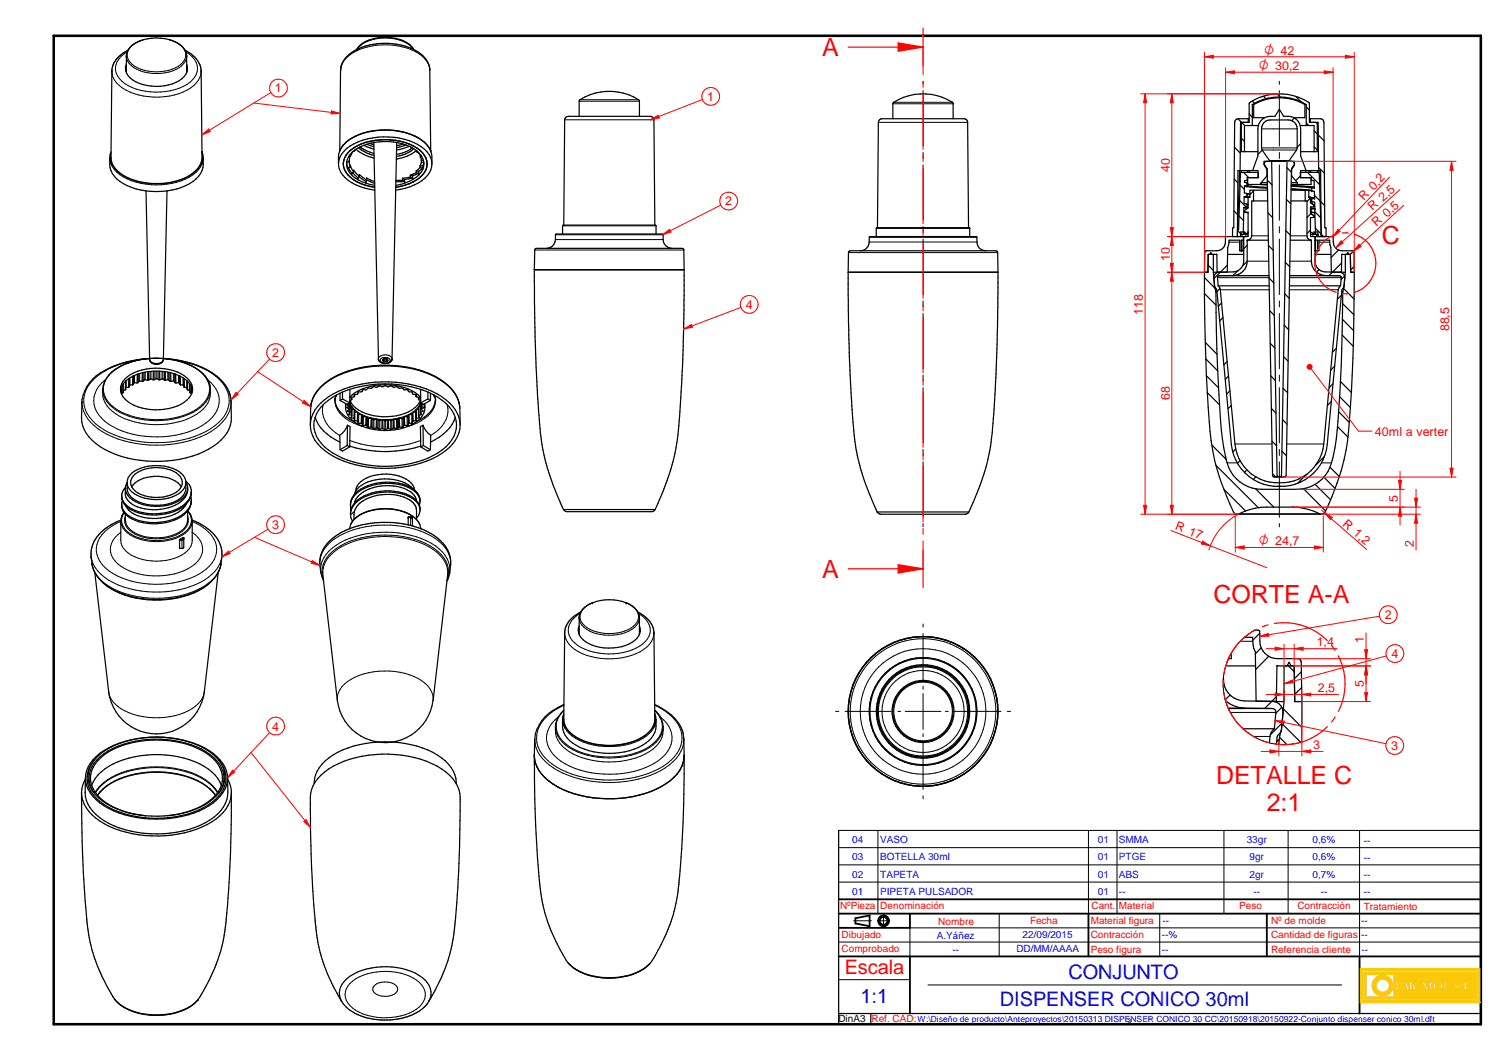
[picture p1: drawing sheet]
<svg xmlns="http://www.w3.org/2000/svg" width="420mm" height="297mm" viewBox="0 0 420 297" stroke-linecap="round" stroke-linejoin="round" font-family="sans-serif">
<defs><g id="words">
<g font-size="7" fill="#f00">
<text x="230.4" y="15.7">A</text>
<text x="387.3" y="68.2">C</text>
<text x="230.4" y="161.9">A</text>
<text x="340.1" y="168.9">CORTE A-A</text>
<text x="340.9" y="219.7">DETALLE C</text>
<text x="355" y="227.2">2:1</text>
</g>
<text font-size="5.6" fill="#f00" x="236.8" y="273.1">Escala</text>
<g font-size="5.6" fill="#00f">
<text x="299.5" y="274.4">CONJUNTO</text>
<text x="241.2" y="281.2">1:1</text>
<text x="280.2" y="282">DISPENSER CONICO 30ml</text>
</g>
<g font-size="3.9" fill="#f00">
<text x="354.4" y="15.3">O 42</text>
<text x="352.9" y="19.6">O 30,2</text>
<text x="352.9" y="152.8">O 24,7</text>
</g>
<g font-size="3.5" fill="#f00">
<text x="77.1" y="25.9">1</text>
<text x="198.2" y="28.3">1</text>
<text x="327.9" y="48.3" transform="rotate(-90 327.9 48.3)">40</text>
<text x="203.2" y="57.6">2</text>
<text x="382.3" y="56.3" transform="rotate(-46 382.3 56.3)">R 0,2</text>
<text x="384.7" y="59.2" transform="rotate(-42 384.7 59.2)">R 2,5</text>
<text x="385.8" y="63.7" transform="rotate(-42 385.8 63.7)">R 0,5</text>
<text x="327.9" y="73.2" transform="rotate(-90 327.9 73.2)">10</text>
<text x="209" y="86.5">4</text>
<text x="320.3" y="88.1" transform="rotate(-90 320.3 88.1)">118</text>
<text x="406.2" y="92.9" transform="rotate(-90 406.2 92.9)">88,5</text>
<text x="76.3" y="100">2</text>
<text x="327.9" y="112.1" transform="rotate(-90 327.9 112.1)">68</text>
<text x="385.4" y="122.1">40ml a verter</text>
<text x="391.8" y="140.6" transform="rotate(-90 391.8 140.6)">5</text>
<text x="76.3" y="148.3">3</text>
<text x="329.2" y="148.4" transform="rotate(21 329.2 148.4)">R 17</text>
<text x="376.1" y="147.1" transform="rotate(41 376.1 147.1)">R 1,2</text>
<text x="396.3" y="153.3" transform="rotate(-90 396.3 153.3)">2</text>
<text x="388.1" y="173.5">2</text>
<text x="369.1" y="181.1">1,4</text>
<text x="382.3" y="180.2" transform="rotate(-90 382.3 180.2)">1</text>
<text x="390" y="184.4">4</text>
<text x="369.4" y="194">2,5</text>
<text x="382.3" y="192.6" transform="rotate(-90 382.3 192.6)">5</text>
<text x="76.3" y="204.7">4</text>
<text x="368" y="209.9">3</text>
<text x="389.9" y="210.1">3</text>
</g>
<g font-size="2.8" fill="#00f">
<text x="238.8" y="236.3">04</text>
<text x="246.7" y="236.3">VASO</text>
<text x="307.7" y="236.3">01</text>
<text x="313.6" y="236.3">SMMA</text>
<text x="349.5" y="236.3">33gr</text>
<text x="367.9" y="236.3">0,6%</text>
<text x="382.3" y="236.4">--</text>
<text x="238.8" y="245.9">02</text>
<text x="238.8" y="241.1">03</text>
<text x="246.7" y="245.9">TAPETA</text>
<text x="246.7" y="241.1">BOTELLA 30ml</text>
<text x="307.7" y="245.9">01</text>
<text x="307.7" y="241.1">01</text>
<text x="313.6" y="245.9">ABS</text>
<text x="313.6" y="241.1">PTGE</text>
<text x="350.2" y="245.9">2gr</text>
<text x="350.2" y="241.1">9gr</text>
<text x="367.9" y="245.9">0,7%</text>
<text x="367.9" y="241.1">0,6%</text>
<text x="382.3" y="241.2">--</text>
<text x="238.8" y="250.7">01</text>
<text x="246.7" y="250.7">PIPETA PULSADOR</text>
<text x="307.7" y="250.7">01</text>
<text x="313.6" y="250.7">--</text>
<text x="351.4" y="250.7">--</text>
<text x="370.2" y="250.7">--</text>
<text x="382.3" y="250.9">--</text>
<text x="382.3" y="246">--</text>
<text x="262.6" y="263">A.Yáñez</text>
<text x="286.6" y="262.9">22/09/2015</text>
<text x="325.7" y="262.9">--%</text>
<text x="325.8" y="259">--</text>
<text x="381.5" y="259">--</text>
<text x="381.5" y="262.9">--</text>
<text x="267" y="267">--</text>
<text x="284.9" y="266.9">DD/MM/AAAA</text>
<text x="325.6" y="267">--</text>
<text x="381.6" y="267.1">--</text>
</g>
<g font-size="2.8" fill="#f00">
<text x="235.4" y="254.8">NºPieza</text>
<text x="246.7" y="254.8">Denominación</text>
<text x="305.9" y="254.8">Cant.</text>
<text x="313.6" y="254.8">Material</text>
<text x="347.3" y="254.8">Peso</text>
<text x="363.6" y="254.8">Contracción</text>
<text x="382.3" y="255">Tratamiento</text>
<text x="235.9" y="262.9">Dibujado</text>
<text x="263" y="259.1">Nombre</text>
<text x="288.7" y="258.8">Fecha</text>
<text x="305.7" y="258.9">Material figura</text>
<text x="305.7" y="262.8">Contracción</text>
<text x="356.3" y="259">Nº de molde</text>
<text x="356.3" y="262.9">Cantidad de figuras</text>
<text x="235.9" y="266.9">Comprobado</text>
<text x="305.7" y="267">Peso figura</text>
<text x="356.3" y="267">Referencia cliente</text>
<text x="244.3" y="286.4">Ref. CAD:</text>
</g>
<text font-size="2.8" x="235" y="286.5">DinA3</text>
<text font-size="2.4" fill="#00f" x="257.2" y="286.4">W:\Diseño de producto\Anteproyectos\20150313 DISPENSER CONICO 30 CC\20150918\20150922-Conjunto dispenser conico 30ml.dft</text>
<text font-size="1.7" x="316.1" y="286.8">3</text>
</g></defs>
<path d="M15.1 10h400v277h-400z" fill="none" stroke="#000" stroke-width=".72"/>
<g fill="none" stroke="#000" stroke-width=".51">
<path d="M235.1 252h180M235.1 256h180M239.8 257.3v1.5M243.7 256.5v3M355.1 256v12M235.1 268h180M235.1 260h19.9M381.1 268v16"/>
<circle cx="247.7" cy="258" r="1.51"/>
<circle cx="247.7" cy="258.1" r="1.12"/>
</g>
<path d="M235.1 232.7v54.3h180v-54.3M235.1 284h180M244.1 284v3" fill="none" stroke="#000" stroke-width=".34"/>
<g fill="none" stroke="#000" stroke-width=".28">
<path d="M246.1 232.7v23.3M313.1 232.7v23.3M343.1 232.7v23.3M361 232.7v23.3M381.1 232.7v35.3M239.3 258h5M245.9 258h3.5M247.6 256.3v3.5M280.1 256v12M325.1 256v12M235.1 274.5h19.9M235.1 264h180"/>
<path d="M255 260v8M260.1 276h116"/>
</g>
<g fill="#faca0a">
<path d="M381.3 271.5v9.5h33.5v-9.5zM381.8 272h32.5v8.5h-32.5z" fill-rule="evenodd"/>
<path d="M382.3 272.5v7.5h31.5v-7.5zM409.2 277.1a.3 .3 0 0 1 .6 0 .3 .3 0 0 1-.6 0zM410.4 275.2h.6v2h.9v.2h-1.5zM412.1 277.1a.3 .3 0 0 1 .6 0 .3 .3 0 0 1-.6 0zM382.9 273h7.9v6.4h-7.9zM391.2 275.2h1.3a.67 .67 0 0 1 .5 .8 .67 .67 0 0 1-.8 .5h-.3v.9h-.7zM393.7 275.2h.6l.6 2.2h-.7l-.1-.5h-.7l-.1 .5h-.2zM395.1 275.2h.7v.9l.7-.9h.3l-.5 .6 .8 1.6h-.7l-.6-1v1h-.7zM397.2 276.1h.8v.3h-.8zM398.9 275.2h.3l.8 1.4 .8-1.4h.4l.3 2.2h-.7l-.1-1.4-.7 1.4h-.3l-.7-1.3-.1 1.3h-.5zM402 275.5a1.32 1.32 0 0 1 1.8-.2 1.32 1.32 0 0 1 .3 1.8 1.32 1.32 0 0 1-1.8 .2 1.32 1.32 0 0 1-.3-1.8zM404.7 275.2h.6v2h.9v.2h-1.5zM407.6 275.4a.77 .77 0 0 1 .8-.3 .77 .77 0 0 1 .6 .7h-.3a.4 .4 0 0 0-.3-.5 .4 .4 0 0 0-.5 .4l.4 .2a.79 .79 0 0 1 .7 .8 .79 .79 0 0 1-.8 .8 .79 .79 0 0 1-.8-.9h.3v.4l.5 .2 .4-.3-.2-.2a.95 .95 0 0 1-.8-1.3z" fill-rule="evenodd"/>
</g>
<path d="M391.2 275.2h1.3a.63 .63 0 0 1 .6 .5 .63 .63 0 0 1-.5 .7l-.7 .1v.9h-.7zM393.7 275.2h.6l.6 2.2h-.7l-.1-.5h-.7l-.1 .5h-.2zM395.1 275.2h.7v.9l.7-.9h.3l-.5 .6 .8 1.6h-.7l-.6-1v1h-.7zM398.9 275.2h.3l.8 1.4 .8-1.4h.4l.3 2.2h-.7l-.1-1.4-.7 1.4h-.3l-.7-1.3-.1 1.3h-.5zM402 275.5a1.32 1.32 0 0 1 1.8-.2 1.32 1.32 0 0 1 .3 1.8 1.32 1.32 0 0 1-1.8 .2 1.32 1.32 0 0 1-.3-1.8zM408.2 275.1l-.5 .2-.2 .5" fill="none" stroke="#faca0a" stroke-width=".34"/>
<circle cx="408.3" cy="275.1" r=".17" fill="#faca0a"/>
<path d="M408.3 275.1l.5 .2 .2 .4" fill="none" stroke="#faca0a" stroke-width=".34"/>
<circle cx="409" cy="275.8" r=".17" fill="#faca0a"/>
<path d="M409 275.8h-.3a.4 .4 0 0 0-.3-.5 .4 .4 0 0 0-.5 .4l.4 .2" fill="none" stroke="#faca0a" stroke-width=".34"/>
<circle cx="408.3" cy="275.9" r=".17" fill="#faca0a"/>
<path d="M408.3 275.9a.74 .74 0 0 1 .7 .5 .74 .74 0 0 1-.2 .8" fill="none" stroke="#faca0a" stroke-width=".34"/>
<circle cx="408.8" cy="277.2" r=".17" fill="#faca0a"/>
<path d="M407.7 276.8v-.2h-.3a.82 .82 0 0 0 .5 .8 .82 .82 0 0 0 .9-.2" fill="none" stroke="#faca0a" stroke-width=".34"/>
<circle cx="407.7" cy="276.8" r=".17" fill="#faca0a"/>
<path d="M407.7 276.8l.1 .3 .4 .1" fill="none" stroke="#faca0a" stroke-width=".34"/>
<circle cx="408.2" cy="277.2" r=".17" fill="#faca0a"/>
<path d="M408.6 276.9l-.4 .3" fill="none" stroke="#faca0a" stroke-width=".34"/>
<circle cx="408.6" cy="276.9" r=".17" fill="#faca0a"/>
<path d="M407.5 275.8a1.27 1.27 0 0 0 1 1l.1 .1" fill="none" stroke="#faca0a" stroke-width=".34"/>
<path d="M385.3 274.3a2.93 2.93 0 0 1 3.2-.8 2.93 2.93 0 0 1 2 2.6h-1a1.91 1.91 0 0 0-2.9-1.5 1.91 1.91 0 0 0 0 3.2 1.91 1.91 0 0 0 2.9-1.4h1a2.91 2.91 0 0 1-4 2.5 2.91 2.91 0 0 1-1.2-4.6z" fill-rule="evenodd" fill="#faca0a"/>
<path d="M385.3 274.3a2.93 2.93 0 0 1 3.2-.8 2.93 2.93 0 0 1 2 2.6h-1a1.91 1.91 0 0 0-2.9-1.5 1.91 1.91 0 0 0 0 3.2 1.91 1.91 0 0 0 2.9-1.4h1a2.91 2.91 0 0 1-4 2.5 2.91 2.91 0 0 1-1.2-4.6z" fill="none" stroke="#faca0a" stroke-width=".34"/>
<path d="M391.9 275.4a.45 .45 0 0 1 .5 .4 .45 .45 0 0 1-.5 .5z" fill-rule="evenodd" fill="#faca0a"/>
<path d="M391.9 275.4l.4 .1 .1 .3-.1 .3-.3 .2z" fill="none" stroke="#faca0a" stroke-width=".34"/>
<path d="M393.8 275.7l.3 1h-.6z" fill="#faca0a"/>
<path d="M393.8 275.7l.3 1h-.6z" fill="none" stroke="#faca0a" stroke-width=".34"/>
<path d="M402.7 275.4a.91 .91 0 0 1 1 .9 .91 .91 0 0 1-.8 .9 1.09 1.09 0 0 1-.2-1.8z" fill-rule="evenodd" fill="#faca0a"/>
<g fill="none" stroke="#faca0a" stroke-width=".34">
<path d="M381.3 271.5h33.5v9.5h-33.5zM381.8 272h32.5v8.5h-32.5zM382.3 272.5h31.5v7.5h-31.5zM382.9 273h7.9v6.4h-7.9zM397.2 276.1h.8v.3h-.8zM402.7 275.4a.91 .91 0 0 1 1 .9 .91 .91 0 0 1-.8 .9 1.09 1.09 0 0 1-.2-1.8zM404.7 275.2h.6v2h.9v.2h-1.5zM410.4 275.2h.6v2h.9v.2h-1.5z"/>
<circle cx="409.5" cy="277.1" r=".3"/>
<circle cx="412.5" cy="277.1" r=".3"/>
</g>
<g fill="none" stroke="#000" stroke-width=".28">
<path d="M246.2 34.3h25M250.3 29.1h16.9M250.5 28.7h16.4M258.7 22.8v.8M258.7 25.4v15.5M353.6 36.1h10M358.6 22.8v.8M358.6 25.4v15.5M258.7 42.7v1.7M258.7 46.2v15.5M353.6 41.4h10M353.8 42h9.6"/>
<path d="M358.6 42.7v1.7M358.6 46.2v15.5M237.8 70.8h41.8M243.6 67.8h30.2M243.7 66.5h30.1M245.6 64h26.2M258.7 63.5v1.7M258.7 67v15.5M341.2 77.8h14.5M344.5 67.9h3M345.6 77.2h10.1M347.9 67.3v3"/>
<path d="M349.6 73.2h6M350.8 66.1h4.7M358.6 63.5v1.7M358.6 67v15.5M361.5 77.2h10M361.5 77.8h14.5M361.6 73.2h6M361.7 66.1h4.6M369.3 67.3v3M369.7 67.9h3M258.7 84.3v1.7M258.7 87.8v15.5"/>
<path d="M340.8 81.7h.3M342 81.2h13.8M358.6 84.3v1.7M358.6 87.8v15.5M361.4 81.2h13.7M376.1 81.7h.3M258.7 105.1v1.7M258.7 108.6v15.5M358.6 105.1v1.7M358.6 108.6v15.5M258.7 125.9v1.7M258.7 129.4v15.5"/>
<path d="M343.9 129.7h2.9M346.1 124.4h10.4M358 133.5h1.2M358.6 125.9v1.7M358.6 129.4v15.5M360.7 124.4h10.3M370.4 129.7h2.8M258.7 146.7v.9M347.3 144h22.6M358.6 146.7v.9M235.1 237.5h180M235.1 232.7h180"/>
<path d="M305.1 232.7v23.3M235.1 247.2h180M235.1 242.4h180M255 260h160.1"/>
</g>
<path d="M239.8 258.8l3.9 .7M243.7 256.5l-3.9 .8M255 256v4M305.1 256v12M255 268v16" fill="none" stroke="#000" stroke-width=".51"/>
<g fill="none" stroke="#000" stroke-width=".34">
<path d="M250.3 33.3v-4.5a15.2 15.2 0 0 1 16.8 0l.1 4.5M347 33.3l1 1M347.9 38.7l.9 .9M348.1 34.4l.8 .8M348.4 34.3l-.5 .5v7.7h4.7M349.9 33.3v1M350.1 33.3h-3a1.01 1.01 0 0 0-1 1l-.3 29.5-.3 .2v2.3M350.1 31.9l.9 1M351 28.3l.7 .7M351 29.3h.4M351 29.3v5.9M351 29.3a14.5 14.5 0 0 1 15.1 0"/>
<path d="M351.4 29.3a14.5 14.5 0 0 1 14.3 0M351.4 29.3v3.7h3M352.7 35.2h-3.9v7.3M354.1 27l.8 .7M358 26.3l.9 .9M362.8 33.1l-.7 .7M363.2 27l1.5 1.5M364.5 35.2h3.8v7.3M365.7 29.3h.4M365.7 29.3v3.7h-3M366.1 30l.9 .9M366.1 34.5l.7 .7"/>
<path d="M366.1 29.3v5.9M367 33.3h3.1a1.01 1.01 0 0 1 1 1l.2 29.5 .4 .2v2.3M367.3 33.3v1M368.3 36.7l.9 .8M368.8 34.3l.4 .2v.3v7.7h-4.6M369.5 37.8l1.6 1.7M345.9 59.1l1 1M345.9 50.2l1.1 1M346 41.3l1.6 1.6M347.5 56.2l1.8 1.8M347.5 47.8v.6M347.6 47.8l.1-13.5h2.4l.1-5.5a15.2 15.2 0 0 1 16.8 0v5.5h2.5l.1 13.5"/>
<path d="M347.6 51.9l1.2 1.1M347.7 48.3l-.1 2.3M347.7 48.3l-.3 .2-.5 15.9M347.7 48.3h5v1.5h-3.1v.8M347.9 47.8v.5M348.5 48.3l1.5 1.5M348.6 58.2l1.1 .2M348.6 58.2l-.1 6.8M348.7 55.2l1.1 .2M348.7 55.2v1.8l.8 .2M348.8 59.4l1 .1v6.8h-6.1l-.2 .2a3.2 3.2 0 0 1-1.3 3.5l-1.2 .3h-2.8l-.4 .2-.2 5.8M348.8 52.2l6.5 .5"/>
<path d="M348.8 52.2v1.9l.7 .1M348.8 59.4l1 .2M349.3 57.2h.2M349.5 51.2l.2 .2M349.5 54.2l.8 .1M349.5 57.2l.3 .2M349.5 54.2l.8 .2M349.5 57.2h.3M349.5 57.2v.8l-.9 .2M349.5 54.2v.7l-.8 .3M349.6 58l.2 .1M349.6 55l.7 .2"/>
<path d="M349.6 52l5.7 .5M349.7 49.8v1.9h5.6M349.7 50.6h-.8l-.1 .5 .7 .2v.6l-.7 .3M349.7 47.8v.5M350.3 47.8v.5M351.1 47.8l1.5-4.1v-7.6a3.8 3.8 0 0 1 4.8-3.5l1.2-1.9 1.2 1.9a3.8 3.8 0 0 1 4.8 3.5v7.6l1.5 4.1M351.4 53.5l-1.1 1M351.4 53.3v3M352.6 49.8v-2h-5.6l-.2 18.5 .1-1.9h.3l.4-13.8M353.5 51.3l-.4 .4h.5M353.5 51.2h1.8M353.5 51.2v.5"/>
<path d="M353.8 42.1l-1.2 1.2M354.1 51.7l1.2 .1M354.3 45.2h8.5l-.1 1.2-.7 1.1-1.5 85.7-.5 .5h-2.8l-.5-.3v-.2l-1.5-85.7-.9-1.4zM354.3 46l.8 1.2v2.1M355.1 49.3h.1M355.1 49.3l-1.6 1.9M355.1 45.2l-.3 .1-.5 .5M355.2 50.5l1.4 1.3M355.3 53.3h-5v2h-.5v3l-1 .7v.4M355.3 56.3h-4.5v9.8a1.31 1.31 0 0 1-1.2 1.2M355.4 59.6l1.3 1.4M355.8 45h5.5"/>
<path d="M355.8 45l-2-3-.2-.6v-5.3a2.46 2.46 0 0 1 2.5-2.5h5a2.46 2.46 0 0 1 2.5 2.5v5.3l-.2 .6-2.1 3M355.8 45v.2M356.4 45.2l1.6 88.3-.2 .2M360.5 55.8l1.3 1.3M360.7 47l1.3 1.3M360.8 45.2l-1.6 88.3 .2 .2M361.3 45v.2M361.9 56.3h4.4v9.8a1.23 1.23 0 0 0 1.2 1.2h-5.9M361.9 52.9l5.1 .4 .7 .2M361.9 52l6.4 .5M361.9 53l3.8 .3M361.9 53.3h4.9v2h.5"/>
<path d="M361.9 52.2l5.8 .5M361.9 51.2h1.7M362.1 45.2l.3 .1 .4 .5M362.8 46l-.8 1.2v2.1l1.6 1.9M363.6 51.2v.5M364.6 40.3l-1 1M364.6 49.2l-1.4 1.4M364.6 49.8v-2h5.6l.1 18.5-.5-17.8-.4-.2h-4.9v1.5h3.1v.8M365.8 53.3v3M366.5 48.3l3.4 3.4M366.8 53.4l.9 .1M366.8 55.2l.2 .1"/>
<path d="M366.9 47.8v.5M367.3 55.5l-1 1M367.3 55.3l1.1 .2M367.3 59.4l.9 .2M367.3 55.3v1.5l1 .7M367.3 56.8l1 .6M367.4 56.3l.3 .1M367.4 56.4l.3 .1M367.4 55.6l.3 .2M367.4 58.3l1.1 .2M367.4 47.8v.5M367.4 59.9l-1.1 1.1"/>
<path d="M367.5 49.8v1.9h-5.6M367.5 50.6h.8l.1 1.9-.7 .2M367.7 53.5h.1M367.7 53.5l.7 .1 .1 1.9-.8 .3M367.7 56.4l.8 .3v1.8M367.7 52.7v.8M367.7 55.8v.6M367.8 56.5h.1M368.3 57.5v.4l-1 .1v1.8l1 .7v.4l-1 .1 .1 5.3h6.1l.2 .2a3.4 3.4 0 0 0 1.2 3.5l1.3 .3h2.8l.4 .2 .2 5.8M368.3 41.1l.9 1M368.4 54.7l1.6 1.6M368.5 59.4l1.7 1.6"/>
<path d="M368.5 58.5v1.2M368.5 58.5l-1.1 .1v.8l1.1 .3M368.5 59.7l.2 5.3h.7v.7h-.7M369.3 47.8v.5M369.6 46.9l1.6 1.6M369.7 47.8v.6M370.2 56.6l1.1 1M237.7 76.3h42M237.7 76.3l.1-5.5 .5-.5h40.8l.5 .5 .1 5.5M237.7 76.3l.1 13.5 .4 14a160.9 160.9 0 0 0 2.2 24.5l1.9 6.5 3.6 8.7M241.1 70.3a2.46 2.46 0 0 0 2.5-2.5l.2-1.5h29.8l.2 .2a3.3 3.3 0 0 0 1.3 3.5l1.2 .3M245.6 66.3v-2.3l.2-.2h25.8l.2 .2v2.3"/>
<path d="M245.9 63.8l.3-29.5a1.01 1.01 0 0 1 1-1h23a1.01 1.01 0 0 1 1 1l.3 29.5M279.7 76.3l-.2 18.9-1 20.8a62.3 62.3 0 0 1-3.6 19.4l-3.3 8.1M337.6 77.8l3 3M337.6 76.3a442.5 442.5 0 0 0 1.9 47.1l1.3 7M338.6 74.3l1.5 1.5M339.1 71.3l.3-.5 .3 .5M340.1 76.3h1.6M340.1 76.3l.3 3.9M340.1 71.3v5M341.7 77.3h14M341.7 76.3a1.51 1.51 0 0 0-1.5 1.6l.2 2.3M341.7 77.3l-.5 .5 .2 2.3"/>
<path d="M344 74.3l-3.7 3.8M344.1 71.3h4.5M346.9 64.6l.9 .9M346.9 75.9l-1.3 1.3M346.9 75.9l-1.3 .3-3.9 .1M347.3 60.5l1.3 1.3M347.7 65.7v.6M347.8 65.2l.3 .5h.6M348.5 65l.2 .7M348.5 65h-.7v.7M348.5 66.3l-.1 4M348.5 67.3v3"/>
<path d="M348.6 70.3h-1.1v-3h-3l-.4 2-.1 6.9-2.8 .1-.1-5h-2.4l-.1 5h-1M348.6 67.3h-.7v3M348.7 65.7l.1-.7 .9 .7M348.8 65.4l.4 .3h.5M348.8 66.3l-.2 .2v6.7a2.99 2.99 0 0 1-1.7 2.7M349.6 68.7l-1 1M349.6 73.2l-1.3 1.3M349.6 67.3v5.9M349.6 73.2a4 4 0 0 1-4 4l-3.9 .1M349.6 67.3h5.9M349.7 65.2l.1 .1M349.8 65l-.1 .7"/>
<path d="M355.5 68.8l1.4 1.3M355.7 77.9l1.3 1.3M360.2 73.5l1.3 1.3M360.4 64.6l1.3 1.3M361.5 77.3h13.9M367.3 64.4l-1 1M367.3 65l1 .7M367.3 65.7h.7M367.6 67.3v5.9a4 4 0 0 0 3.9 4l3.9 .1M368 65.4v.3M368.3 65.7v-.7l.4 .7M368.3 65.7h.8"/>
<path d="M368.4 66.3l.2 .2v6.7a2.98 2.98 0 0 0 1.1 2.3M368.6 70.3h1.1v-3h3l.3 2 .2 6.9 2.8 .1 .1-5h2.4M368.6 67.3h.7v3M368.6 71.3h4.5M368.7 64l2.3 2.3M368.7 67.3v3M368.7 66.3v1M368.7 65v.7M369.4 65.7v.6M369.7 75.5l1.2 .6 4.6 .2M369.7 75.6l-.7 .6M375.2 70.1l-2.1 2"/>
<path d="M375.4 77.3l.5 .3 .1 .2-.3 2.3M375.5 76.3h1.6M375.5 76.3a1.51 1.51 0 0 1 1.4 1.6l-.2 2.3M376 73.7l-3.5 3.5M376.9 77.3l-1 1.1M377.1 76.3l-.4 3.9M377.1 71.3v5M377.5 71.3l.3-.5 .3 .5M378.5 71.3l.1 5h1M379.3 70.4l-.9 .9M379.5 74.7l-.9 .9M379.6 76.3a476.2 476.2 0 0 1-1.9 47.1 65.3 65.3 0 0 1-6.6 20.4l-.4 .3-.8-.1a17.2 17.2 0 0 0-7.8-1.9h-7a19 19 0 0 0-8.2 2l-.9-.3a79.9 79.9 0 0 1-5.2-13.4"/>
<path d="M337.6 82.3l3.3 3.2M337.9 96l3.2 3.3M340.4 80.2l.7 1.1 4 43.2a13.6 13.6 0 0 0 12.8 11.8 13.6 13.6 0 0 0 13.9-10.3l4.3-44.7 .6-1.1M340.5 80.5l.3 1.3M340.8 81.8h.3M340.8 81.8a441.4 441.4 0 0 0 1.8 41.2l1 5.2a10.3 10.3 0 0 0 10 8.9h9.9a10 10 0 0 0 9.3-6.2M341.4 80.1l.6 1.1 4.4 44.6M341.4 80.1h14.4M342 80.9l-.9 .8M342.4 84.9l-.9 .9M342.8 89l-.9 .9M355.9 87.1l1.3 1.3"/>
<path d="M356 96.2l1.4 1.3M359.8 99.9l1.2 1.3M359.9 91.1l1.3 1.3M360.1 82.3l1.2 1.3M361.4 80.1h14.3M374.6 97.6l-1.1 1.1M375.7 80.1l-.6 1.1-4.1 43.2a12.2 12.2 0 0 1-13.8 10.9 11.9 11.9 0 0 1-10.8-9.5M376 82.8l-1.1 1.1M376.1 81.8h.3M376.2 93.9l3.1 3.1M376.3 89.5l3.1 3.2M376.3 85.1l3.2 3.1"/>
<path d="M376.4 81.8a391.9 391.9 0 0 1-2.2 43.7l-1.4 5.4M376.6 80.8l2.9 3M376.7 80.2l-.3 1.6M338 100.6l3.3 3.3M338.1 105.3l3.4 3.4M338.4 110l3.4 3.5M343.9 101.3l-.8 .9M344.3 105.4l-.9 .9M344.8 109.5l-1 .9M345.1 113.6l-.9 .9M356.2 105.3l1.3 1.4M356.4 114.5l1.3 1.3"/>
<path d="M359.5 117.6l1.3 1.3M359.6 108.8l1.3 1.3M373.2 112.5l-1.1 1.1M373.6 107.5l-1.1 1.2M374.1 102.6l-1.1 1.1M374.9 119.5l2.9 3M375.2 115.4l3 3M375.5 111.2l3 3M375.7 106.9l3.1 3.1M339.7 124.7l4 4.1M340.8 130.4l11.9 11.9M343 137.1l6.1 6.1"/>
<path d="M346.4 125.8l-.8 .9M347.6 129.1l-.7 .7M349.5 131.7l-.7 .7M351.9 136.9l5.1 5.2M352 133.6l-.7 .8M356.5 123.6l1.3 1.3M356.6 132.8l1 .9M359.3 126.4l1.3 1.3M365.3 136.9l6.2 6.3M366.2 133l-2.5 2.4M368.6 135.7l4.3 4.3M371 133.7l3.2 3.2"/>
<path d="M371.2 127.9l-2.5 2.5M372.8 130.9l2.6 2.6M245.9 143.5h25.7M245.9 143.5l.6 .5 .4 .1h23.6l.8-.3 .3-.3M346.8 144.1h23.6"/>
</g>
<g fill="#000">
<circle cx="347.6" cy="50.6" r=".17"/>
<circle cx="347.7" cy="48.3" r=".17"/>
<circle cx="349.4" cy="54.2" r=".17"/>
<circle cx="349.5" cy="54.2" r=".17"/>
<circle cx="349.6" cy="58" r=".17"/>
<circle cx="349.6" cy="55" r=".17"/>
<circle cx="349.6" cy="51.3" r=".17"/>
<circle cx="349.6" cy="52" r=".17"/>
<circle cx="349.7" cy="51.3" r=".17"/>
<circle cx="350.3" cy="54.3" r=".17"/>
<circle cx="362" cy="49.3" r=".17"/>
<circle cx="366" cy="47.8" r=".17"/>
<circle cx="367.1" cy="55.3" r=".17"/>
<circle cx="367.4" cy="58.6" r=".17"/>
<circle cx="367.4" cy="58.3" r=".17"/>
<circle cx="367.4" cy="59.4" r=".17"/>
<circle cx="367.7" cy="56.5" r=".17"/>
<circle cx="367.7" cy="53.5" r=".17"/>
<circle cx="368.3" cy="57.4" r=".17"/>
<circle cx="368.3" cy="57.5" r=".17"/>
<circle cx="368.4" cy="52.5" r=".17"/>
<circle cx="368.4" cy="55.5" r=".17"/>
<circle cx="368.5" cy="55.5" r=".17"/>
<circle cx="368.5" cy="58.5" r=".17"/>
<circle cx="347.7" cy="65.7" r=".17"/>
<circle cx="347.9" cy="70.3" r=".17"/>
<circle cx="348.1" cy="65.7" r=".17"/>
<circle cx="348.5" cy="67.3" r=".17"/>
<circle cx="348.5" cy="70.3" r=".17"/>
<circle cx="349.2" cy="65.7" r=".17"/>
<circle cx="349.6" cy="67.3" r=".17"/>
<circle cx="367.5" cy="67.3" r=".17"/>
<circle cx="368" cy="65.7" r=".17"/>
<circle cx="368.3" cy="60.5" r=".17"/>
<circle cx="368.7" cy="67.3" r=".17"/>
<circle cx="368.7" cy="65" r=".17"/>
<circle cx="368.7" cy="70.3" r=".17"/>
<circle cx="369.1" cy="65.7" r=".17"/>
<circle cx="369.3" cy="70.3" r=".17"/>
<circle cx="369.4" cy="65.7" r=".17"/>
</g>
<g fill="none" stroke="#f00" stroke-width=".28">
<path d="M258.7 13.2v7.8M258.7 22.8v1.7M258.7 26.2v15.7M258.7 43.6v1.7M258.7 47.2v15.5M258.7 64.5v1.8M258.7 68v15.6M258.7 85.4v1.7M258.7 88.9v15.6M258.7 106.3v1.7M258.7 109.8v15.6M258.7 127.2v1.7"/>
<path d="M258.7 130.7v15.6M258.7 148.1v1.7M258.7 151.6v7.8"/>
</g>
<path d="M237.7 13.2h21v5.3M258.7 154.1v5.3" fill="none" stroke="#f00" stroke-width=".34"/>
<path d="M251.7 12l7 1.2-7 1.2z" fill="#f00"/>
<path d="M251.7 12l7 1.2-7 1.2zM237.7 159.4h21" fill="none" stroke="#f00" stroke-width=".34"/>
<path d="M251.7 158.2l7 1.2-7 1.2z" fill="#f00"/>
<path d="M258.7 7.9v5.3M251.7 158.2l7 1.2-7 1.2zM258.7 159.4v5.2" fill="none" stroke="#f00" stroke-width=".34"/>
<path d="M328.5 26.3l.4 2.5h-.9z" fill="none" stroke="#f00" stroke-width=".28"/>
<path d="M328.5 26.3l.4 2.5h-.9z" fill="#f00"/>
<path d="M328 63.8h.9l-.4 2.5z" fill="none" stroke="#f00" stroke-width=".28"/>
<path d="M328 63.8h.9l-.4 2.5z" fill="#f00"/>
<path d="M327.2 26.3h31.4M328.5 26.3v40M327.2 66.3h16.5M328.5 66.3l.4 2.5h-.9z" fill="none" stroke="#f00" stroke-width=".28"/>
<path d="M328.5 66.3l.4 2.5h-.9z" fill="#f00"/>
<path d="M328 73.8h.9l-.4 2.5z" fill="none" stroke="#f00" stroke-width=".28"/>
<path d="M328 73.8h.9l-.4 2.5z" fill="#f00"/>
<path d="M327.2 66.3h16.5M327.2 76.3h10.4M328.5 66.3v10M328.5 76.3l.4 2.5h-.9z" fill="none" stroke="#f00" stroke-width=".28"/>
<path d="M328.5 76.3l.4 2.5h-.9z" fill="#f00"/>
<path d="M328 141.6h.9l-.4 2.5z" fill="none" stroke="#f00" stroke-width=".28"/>
<path d="M328 141.6h.9l-.4 2.5z" fill="#f00"/>
<path d="M321 26.3l.4 2.5h-.9zM327.2 76.3h10.4M328.5 76.3v67.8M327.2 144.1h19.6" fill="none" stroke="#f00" stroke-width=".28"/>
<path d="M321 26.3l.4 2.5h-.9z" fill="#f00"/>
<path d="M320.5 141.6h.9l-.4 2.5z" fill="none" stroke="#f00" stroke-width=".28"/>
<path d="M320.5 141.6h.9l-.4 2.5z" fill="#f00"/>
<path d="M337.6 15.9l2.5-.4v.8zM319.7 26.3h38.9M321 26.3v117.8M319.7 144.1h27.1" fill="none" stroke="#f00" stroke-width=".28"/>
<path d="M337.6 15.9l2.5-.4v.8z" fill="#f00"/>
<path d="M377.1 15.5l2.5 .4-2.5 .4z" fill="none" stroke="#f00" stroke-width=".28"/>
<path d="M377.1 15.5l2.5 .4-2.5 .4z" fill="#f00"/>
<path d="M337.6 14.6v61.7M337.6 15.9h42M379.6 14.6v61.7M371.3 143.7l2.2 1.3-.6 .6z" fill="none" stroke="#f00" stroke-width=".28"/>
<path d="M371.3 143.7l2.2 1.3-.6 .6z" fill="#f00"/>
<path d="M346.2 153.4l2.5-.4v.8zM370.4 142.9l12.7 11.1" fill="none" stroke="#f00" stroke-width=".28"/>
<path d="M346.2 153.4l2.5-.4v.8z" fill="#f00"/>
<path d="M368.4 153l2.5 .4-2.5 .4z" fill="none" stroke="#f00" stroke-width=".28"/>
<path d="M368.4 153l2.5 .4-2.5 .4z" fill="#f00"/>
<path d="M337 151.6l2.2 1.4-2.4-.6zM346.2 144.6v10.1M346.2 153.4h24.7M370.9 144.6v10.1" fill="none" stroke="#f00" stroke-width=".28"/>
<path d="M337 151.6l2.2 1.4-2.4-.6z" fill="#f00"/>
<path d="M328.2 148.7l26.9 10.4M347.3 144a16.8 16.8 0 0 0-8.5 10.1" fill="none" stroke="#f00" stroke-width=".28"/>
<path d="M385.6 73.8a8.6 8.6 0 0 1-5.9 8.1" fill="none" stroke="#f00" stroke-width=".34"/>
<circle cx="379.7" cy="81.9" r=".17" fill="#f00"/>
<path d="M374.5 65.7a8.5 8.5 0 0 0-6 8.1 8.5 8.5 0 0 0 6 8.1M376.2 65.3h1.7M376.2 82.3h1.7" fill="none" stroke="#f00" stroke-width=".34"/>
<circle cx="379.7" cy="65.7" r=".17" fill="#f00"/>
<path d="M379.7 65.7a8.5 8.5 0 0 1 5.9 8.1M342.8 190.8v1.6M343 194.2a16.9 16.9 0 0 0 9.2 12.6M377 191.6a17 17 0 0 1-1.9 7.7M353.9 207.6l1.6 .5M372.1 203.6a16.8 16.8 0 0 1-14.9 4.8M374.2 200.9l-1 1.4" fill="none" stroke="#f00" stroke-width=".34"/>
<g fill="none" stroke="#000" stroke-width=".34">
<path d="M348.8 178.6h2.3a8.2 8.2 0 0 0 .8 4.1l.2 13.8M351.7 176.6h1l.4 .4 .1 3.6 .3 1M353.1 177.5l-2 2M342.9 190a6 6 0 0 0 5.9 6.4l8.9 .2M343.1 191.9l-.3 .3M343.5 196.3a7.8 7.8 0 0 0 5.3 2.1l7.8 .1M343.6 186.6h8.3M344.3 198.5h12.3M344.8 194.7l-1.4 1.4M345.1 183v1.6h-.8M353.5 181.5l-1.6 1.7M353.5 181.6a5 5 0 0 0 4.6 3h5.6a1.01 1.01 0 0 1 1 1l.2 11"/>
<path d="M355.6 183.9l-3.7 3.7M356.6 198.5a1.02 1.02 0 0 1 1 1.1l-.4 4.6M357.1 196.6h2.8M357.7 195.2l-3.2 3.3M357.7 196.6h-1a3 3 0 0 1 2.9 3.2M357.9 186.6h4.8l.2 10h2M358.1 186.6h-.2l-.2 10M359.3 198.2l-1.7 1.7M359.7 198.7l5.2 5.1M359.9 196.6l-.7 7.8M359.9 186.6v10M360.8 186.6l.5-1 .6 1"/>
<path d="M360.9 186.4l1.9 1.9M364.8 188.3l-2 1.9M364.9 192.7l-2 1.9M364.9 196.6v11.3M348.4 204.2h8.8M357.2 204.2a2.93 2.93 0 0 0-1.2 2.2l-.2 1.8M357.9 207.7h.6M358.5 207.7v.9M358.6 206.6l2.1 2.1M359.2 204.4l-.1 .6-1 1.2-.3 2.3M359.2 204.4l-.7 3.3M359.3 202.8l5.3 5.2"/>
<path d="M359.4 202.6l-3.3 3.3"/>
</g>
<g fill="#000">
<circle cx="344.3" cy="184.6" r=".17"/>
<circle cx="344.3" cy="184.5" r=".17"/>
</g>
<path d="M347.6 179.7h3.5M351.7 176.6a17.1 17.1 0 0 0-7.6 21.6 17.1 17.1 0 0 0 20.8 9.7M344.2 198.4h4.6M344.8 199.6h12.8M351.3 206.4h4.7M357.9 207.4h.6" fill="none" stroke="#000" stroke-width=".28"/>
<circle cx="342.8" cy="190.8" r=".17" fill="#f00"/>
<path d="M352.2 176.4a17 17 0 0 0-9.2 12.6M355.4 175.1l-1.6 .5M357.2 174.7a17.1 17.1 0 0 1 14.8 4.8M373.2 180.8l1 1.4M375.1 183.8a17.1 17.1 0 0 1 1.9 7.8" fill="none" stroke="#f00" stroke-width=".34"/>
<g fill="none" stroke="#000" stroke-width=".28">
<path d="M31.4 20h.1M31.4 20a6.9 6.9 0 0 0 5 5.8 19.4 19.4 0 0 0 17.1-1.2 6 6 0 0 0 2.9-4.6M35.4 15.8a4.9 4.9 0 0 0 4 4.1 12.7 12.7 0 0 0 11.6-1.5 4 4 0 0 0 1.3-2.6M35.7 14.5a5.1 5.1 0 0 0-3.1 6 9 9 0 0 0 6.8 4.8 17.5 17.5 0 0 0 13.9-2.3 4.6 4.6 0 0 0-.2-7.8l-1-.6M47.4 11.1a6.1 6.1 0 0 1 4.6 3.7 4.5 4.5 0 0 1-3.8 4.6 12.4 12.4 0 0 1-11.3-1.5 3.3 3.3 0 0 1 .6-5.5l2.7-1.3M95.5 19.7a7.1 7.1 0 0 1 5-5.7 19.7 19.7 0 0 1 17 1.1 5.9 5.9 0 0 1 3 4.6M100.1 13.8a9.6 9.6 0 0 1 8.5-3.1 9.2 9.2 0 0 1 7.3 3.1M31.1 45.9a9.9 9.9 0 0 0 7.1 5.2 20.2 20.2 0 0 0 15.9-2.1 7.1 7.1 0 0 0 2.5-3.1M31.1 43a5.8 5.8 0 0 0 3.4 6.2 19.8 19.8 0 0 0 19.4-.4 5.6 5.6 0 0 0 2.7-5.8M120.8 42.3a10.4 10.4 0 0 0-7.1-5.1 20 20 0 0 0-16 2.1 7.1 7.1 0 0 0-2.5 3.1M28.8 110.2a7.7 7.7 0 0 0 4.8 6.5 23.6 23.6 0 0 0 21.5-.6 6.9 6.9 0 0 0 3.9-5.9M28.9 109.9a8.9 8.9 0 0 0 6 6.3 23.6 23.6 0 0 0 20.2-1.3 7.4 7.4 0 0 0 3.8-5"/>
<path d="M29.6 106.3a7 7 0 0 0-.3 11.7 25.4 25.4 0 0 0 20 4 17.1 17.1 0 0 0 11-6.1 6.5 6.5 0 0 0-1.2-8.7l-.9-.9M30.6 105a18.7 18.7 0 0 1 14.4-4.5 17 17 0 0 1 12.4 5 5.8 5.8 0 0 1-1.6 8.6 22.6 22.6 0 0 1-21.1 1.7 8.5 8.5 0 0 1-5.7-6.3 5.8 5.8 0 0 1 1.6-4.5zM35.3 106.7v1.9M36.4 105.9v2M37.5 105.3v2.1M37.7 105.2v2M38.9 104.7v2.1M39.1 100.8a21 21 0 0 0-13.9 6.7 7.6 7.6 0 0 0 .7 10.4 24.4 24.4 0 0 0 16.5 6.1 26.8 26.8 0 0 0 18.9-5.6 7.8 7.8 0 0 0 .1-12.1 22.9 22.9 0 0 0-12.8-5.5M39.1 104.6v2.2M40.4 104.4v2.1M40.7 104.3v2.1M41.9 100.8a2.14 2.14 0 0 0 3.1 .8l.4-.2 .4-.6"/>
<path d="M42.1 104.1v2.1M42.3 104.1v2.1M43.7 104v2.1M44 104v2.1M45.4 104.1v2.1M45.7 104.1v2.1M47 104.3v2.1M47.3 104.4v2.1M48.6 104.6v2.2M48.8 104.7v2.1M50 105.2v2M50.2 105.3v2.1"/>
<path d="M51.3 105.9v2M52.4 106.7v1.9M64.8 113a10.5 10.5 0 0 1-5.7 7.9 32.4 32.4 0 0 1-30.5 0 10.3 10.3 0 0 1-5.6-7.9M90.6 113.4a7.4 7.4 0 0 0 3.5 7.9l1.1 .7M93.9 112.1a7.4 7.4 0 0 0 5.2 6.4l2.7 1M97.3 114.1v.2M97.4 113.2v.1M97.5 115.1v.2M97.9 116v.2M98.4 111.4v.1M98.5 116.7v.4M99.3 110.6h.1"/>
<path d="M99.4 115.4v2.5M100.5 116.2v2.4M101.6 116.7v2.5M101.8 116.8v2.5M103 117.2v2.5M103.3 117.3v2.5M104.6 117.6v2.5M104.8 117.6v2.5M106.2 117.9v2.4M106.5 117.9v2.4M106.9 100.4l.8-.2a1.08 1.08 0 0 1 1.6 1 1.72 1.72 0 0 1-2.8-.2zM107.3 100.8l.5-.3a.62 .62 0 0 1 .9 .6l-.5 .3-.7-.1-.3-.3z"/>
<path d="M107.4 100.8l.6 .3 .6-.3M107.9 117.9v2.5M108.1 117.9v2.5M109.5 117.9v2.4M109.8 117.9v2.4M109.9 100.5h.1M109.9 100.5a2.27 2.27 0 0 0-3.5-.6l-.3 .7M111.2 117.6v2.5M111.4 117.6v2.5M112.7 117.3v2.5M112.9 117.2v2.5M114.1 116.8v2.5"/>
<path d="M114.4 116.7v2.5M115.4 116.2v2.4M116.5 115.4v2.5M116.7 110.7h.1M117.4 116.7v.4M117.5 111.4v.1M118.1 116v.2M118.5 115.1v.2M118.5 113.2v.1M118.6 114.1v.2M122.1 112.1a6.7 6.7 0 0 1-4.1 5.8l-3.8 1.6M125.3 113.4a7.3 7.3 0 0 1-3.4 7.9l-1.2 .7"/>
<path d="M128.9 114a10.9 10.9 0 0 0-5.9-7.7 32.6 32.6 0 0 0-30.1 0 10.6 10.6 0 0 0-5.8 7.7M98 123.4a28.7 28.7 0 0 0 19.9 0M25.8 157.9a10.1 10.1 0 0 0 6 7.1 28.6 28.6 0 0 0 25.3-.7 9.4 9.4 0 0 0 4.9-6.4M33.9 149.2a5.3 5.3 0 0 0-3 4.8 5.3 5.3 0 0 0 3 4.7 19.7 19.7 0 0 0 19.8 0 5.3 5.3 0 0 0 2.4-7.3l-1.3-1.5-.9-.7M33.9 151.5a6.2 6.2 0 0 0 5 5 15.5 15.5 0 0 0 12.9-1.5 4.7 4.7 0 0 0 2.1-3.5M33.9 146.1a10 10 0 0 0-6.9 7.5 8 8 0 0 0 4.6 7.1 25.8 25.8 0 0 0 25.2-.5 7.1 7.1 0 0 0 3.6-8.2 11.2 11.2 0 0 0-6.5-5.9M34.2 147.3a8.4 8.4 0 0 0 6.5 4.2 14.2 14.2 0 0 0 12-2.8l.9-1.3M35.1 144.7a3.6 3.6 0 0 0 1.9 4.4 13.4 13.4 0 0 0 14.1-.3 3.6 3.6 0 0 0 1.5-4.1M50.5 151.1h.5M51 151.1v2.6M51.3 150.9l.2 .2-.2 .2-1 .1M51.3 150.7v.2"/>
<path d="M51.3 150.9l-.3 .2M52.4 146.7a7.6 7.6 0 0 1-6.1 3.8 11.7 11.7 0 0 1-10.2-2.5l-.8-1.3M52.6 143.3a3.8 3.8 0 0 1-1 6 14.6 14.6 0 0 1-15.5 0 3.8 3.8 0 0 1-1.3-5.6M62.2 156a10.1 10.1 0 0 1-6.1 7.2 28.8 28.8 0 0 1-25.7-.6 9.8 9.8 0 0 1-4.8-6.5M89.7 158.4a8.3 8.3 0 0 1 4-7.4 28.1 28.1 0 0 1 26.9-.9 9.4 9.4 0 0 1 5.7 7.3v1M114.4 144.9l.9 .1 .3 .2M115.1 144.9v2.3M117.7 147a8.7 8.7 0 0 0-6.6-4.1 14.6 14.6 0 0 0-11.3 2.2l-1.2 1.2-.4 .8M59 163.2a21.7 21.7 0 0 1-14.1 5 23.2 23.2 0 0 1-16-4.9M89.9 160.3a8.2 8.2 0 0 1 4.3-7.5 27.5 27.5 0 0 1 20.9-2.8 16.2 16.2 0 0 1 9.6 5.6 6.7 6.7 0 0 1 1.4 4.7M90.6 162.3a7.3 7.3 0 0 1 3.6-8.6 27 27 0 0 1 20.5-3 15.7 15.7 0 0 1 10.3 6.5 6.2 6.2 0 0 1 .3 5.1M125.5 160.3a9 9 0 0 0-5.2-7.1 27 27 0 0 0-25.8 .8 8.3 8.3 0 0 0-4 6.3"/>
<path d="M258.7 174.9v.8M258.7 177.5v13M30.5 193.9a8.1 8.1 0 0 0 5.6 5.8 20.4 20.4 0 0 0 18.7-1.8 6 6 0 0 0 2.5-4M94.6 196.3a6.3 6.3 0 0 1 3.8-5.9 20.8 20.8 0 0 1 19.8 .4 6.3 6.3 0 0 1 3.2 5.5M234.2 199.3h.9M236.9 199.3h12.9M243.8 197a15.1 15.1 0 0 0 2.4 10.7M243.8 197l-.1 1.6M246.2 191a15.5 15.5 0 0 0-2.4 6M248.2 188.6l-2 2.4M248.2 188.6l-2 2.5M251.7 199.3h.8"/>
<path d="M253.7 199.3h10M258.7 192.3v.8M258.7 194.4v10M264.6 185.5l1.5 .7M264.6 185.5a15.1 15.1 0 0 0-16.4 3.1M264.6 185.5l1.5 .6 2.6 1.9M265 199.3h.8M267.4 187l1.3 1M267.6 199.3h13M268.7 188l1.1 1.1 1.9 2.6M271.7 191.7l1.4 2.9 .4 1.6M271.7 191.7l.7 1.4 1.1 3.1"/>
<path d="M273.5 196.2a14.4 14.4 0 0 1 0 6.4M273.5 196.2l.3 1.6M273.8 199.3l-.3 3.3M282.4 199.3h.8M246.2 207.7l2 2.5M248.2 210.2a15.1 15.1 0 0 0 16.4 3.1M258.7 205.6v.9M258.7 208.2v13M267.4 211.7l-2.8 1.6M268.7 210.7l-1.3 1M270.8 208.4l-2.1 2.3M273.5 202.6a15.5 15.5 0 0 1-2.7 5.8"/>
<path d="M273.5 202.6a14.7 14.7 0 0 1-2.7 5.8M26.7 222a17.2 17.2 0 0 1 12-6.7 27.5 27.5 0 0 1 18.9 3.2 10.9 10.9 0 0 1 3.4 3.5M26.8 222.1a15.4 15.4 0 0 1 10.3-6.2 29 29 0 0 1 19.2 2.1 12.2 12.2 0 0 1 4.6 4.1M27.3 222.8a18 18 0 0 1 12.4-6.2 25.6 25.6 0 0 1 18.2 3.7l1 .8 1.5 1.7M258.7 223v.9M98.1 275.6a15 15 0 0 1 13-3.1 10.7 10.7 0 0 1 7.6 4.2 4.5 4.5 0 0 1-2 6.1 16.9 16.9 0 0 1-17.9-.4 4.3 4.3 0 0 1-.7-6.8zM104.8 276.4a4.8 4.8 0 0 1 6.5 .1 1.68 1.68 0 0 1-1.4 2.3 4.9 4.9 0 0 1-5.1-.8 1.23 1.23 0 0 1 0-1.6z"/>
<circle cx="258.7" cy="199.4" r="14.9"/>
<circle cx="258.7" cy="199.4" r="12.5"/>
<circle cx="258.7" cy="199.4" r="8.2"/>
<circle cx="258.7" cy="199.4" r="20.4"/>
<circle cx="258.7" cy="199.4" r="20.9"/>
<circle cx="258.7" cy="199.4" r="11.5"/>
<circle cx="258.7" cy="199.4" r="12.9"/>
<circle cx="258.7" cy="199.4" r="17.6"/>
</g>
<g fill="none" stroke="#000" stroke-width=".34">
<path d="M35.4 18a3.9 3.9 0 0 0 2.7 4.9 13.2 13.2 0 0 0 12.9-.8 3.3 3.3 0 0 0 1.3-4.1M35.4 18.8l-.2 .8M35.8 14.1a7.1 7.1 0 0 0-4.4 5.8l-.3 24.1M40.2 11.1a6 6 0 0 0-4.8 4.4l.1 4.9M40.2 11.1a11.6 11.6 0 0 1 10.4 1.5l1.2 1.3 .4 1 .1 5.5M51.9 14.1a8.2 8.2 0 0 1 4.3 4.6l.2 1 .2 24.3a6.4 6.4 0 0 1-3.9 5.4 19.9 19.9 0 0 1-18.6-.5 6 6 0 0 1-3-4.8M52.3 18.8l.2 .8M95.5 19.7l-.3 22.5a9.9 9.9 0 0 1 6.5-4.9l3.1-.7 4.2-.2a14.9 14.9 0 0 1 11.1 4.7l.6 1.2M95.5 19.7a7.3 7.3 0 0 1 5.2-6.1l3.3-1.1 2.4-.3 2.4-.1a13.8 13.8 0 0 1 10.3 4.2 5.2 5.2 0 0 1 1.4 3.4l.2 22.6M103.6 11.1a7.2 7.2 0 0 0-3.6 2.7M111.8 11l-2.3-.5a12.9 12.9 0 0 0-5.8 .6M111.9 11l2.8 1.4 1.3 1.5"/>
<path d="M104.8 39.9l1.3 60.8a2.01 2.01 0 0 0 2.6 1.1l.9-.5 .3-.6M111.2 39.9l-1.3 60.7M30.8 44.2l.3 1.7M30.8 44.2a6.6 6.6 0 0 0 3.8 7.3 20.2 20.2 0 0 0 19.5-.7 6.4 6.4 0 0 0 2.9-6.6M31.1 42.5l-.3 1.7M40.9 53.5l1 47.4 .4 .7 .8 .3a2.73 2.73 0 0 0 2.2-.3l.5-.8M46.8 53.5l-1 47.3M56.6 42.6l.4 1.6M57 44.2l-.4 1.7M94.9 45.6a7.7 7.7 0 0 1 5.5-5.8 19.5 19.5 0 0 1 18.6 2 5.6 5.6 0 0 1 2.1 4.1M95.2 42.4a7.1 7.1 0 0 0 4.5 9.4l2.5 .9 2.9 .6M97.1 45.5l.4 1.5"/>
<path d="M97.7 47l.9 1.6 .5-.4M97.9 45l.3 1.8M98.1 43.8l-.2 1.5-.8 .1M98.2 46.8v-.5l.9 1.9M98.2 46.8l-.7 .2M98.8 42.5l-.6 1.3h-.4M98.9 48.4l1.4 1.5M99.1 48.2v-.5l1.6 1.7M99.7 41.9l-.4 .5-.3-.1M99.8 41.8l.5 .4a12.4 12.4 0 0 0 4.5 2.1M100.5 41.4l2.5 1.6 1.8 .6M100.6 49.5l2 1.3 .1-.4"/>
<path d="M100.7 49.4v-.5l2 1.5M100.7 49.4l-.4 .4M101 41.1l1.2 .9 2.6 1M101.9 40.7l2.9 1.1M102.7 50.4l.1-.5 2.2 1M102.7 50.4l2.3 1M102.8 40.4l2 .7M103.7 40.2l1.1 .4M105 52.5a11.3 11.3 0 0 1-8-4.2 4.5 4.5 0 0 1 1.3-6.3 17.7 17.7 0 0 1 16.4-1.7 7.5 7.5 0 0 1 4.9 4.8 5.6 5.6 0 0 1-3.8 5.9 15.7 15.7 0 0 1-4.9 1.5M112.8 50l.1 .5M112.8 50l.6 .3M112.9 50.5h-2"/>
<path d="M112.9 50.5l.5 .3M113 40.4l-1.8 .4M113.4 50.3v.5M113.4 50.8l-2.5 .1M113.8 40.6l-2.6 .8M114.7 41l-3.5 1M115 49.6l-2.2 .4M115 49.1v.5M115 49.6l.6 .2M115 49.1l.6 .2M115.3 41.3l.2 .1M115.6 41.5l-1.9 1-2.6 .8"/>
<path d="M115.6 49.3v.6l-2.2 .4M115.9 41.7a9 9 0 0 1-4.8 2.2M116 41.7a16.6 16.6 0 0 0-16.5 .3 4.4 4.4 0 0 0 0 7.9l.9 .5a13.6 13.6 0 0 0 4.6 1.5M116 41.7l.8 .6M116.7 48.4l-1.7 .7M116.7 47.9v.5M116.7 42.2a10.6 10.6 0 0 1-5.6 2.4M116.7 48.4l.6 .2M116.7 47.9l.7 .1M116.8 42.5l1 .9M116.8 42.3v.2M116.8 42.3a4.3 4.3 0 0 1-.2 7.4 12.7 12.7 0 0 1-5.7 2.2"/>
<path d="M117 42.5h-.2M117.4 48v.6l-1.8 .7M117.7 46.5v.5M117.7 47l-1 .9M117.7 47h.7l-1 1M117.7 46.5h.8M117.8 44l.3 1M117.8 43.4v.6M117.9 43.4h-.1M118.1 45v.5M118.1 45.5l-.4 1M118.2 43.9l-.4 .1"/>
<path d="M118.5 46.5v.5M118.7 44.9l-.6 .1M118.8 45.4l-.7 .1M118.8 45.6l-.3 .9M120.8 42.3l.3 1.7v1.9M121.1 45.9a7.1 7.1 0 0 1-4.9 5.9 17.2 17.2 0 0 1-5.3 1.5M23 112.5l-.2 4.5a9.1 9.1 0 0 0 4.1 7.3 30 30 0 0 0 21.8 4.7 22.5 22.5 0 0 0 14.2-6.7 8.1 8.1 0 0 0 1.9-5.3v-4.5M28.8 109.1v1.1M28.9 108.2v1.7M29.3 103.9a10.7 10.7 0 0 0-6.3 9.1M33.8 109.3l.2-.8v1.7M34.4 110.1l-.4 .1"/>
<path d="M34.4 110.1l.1-2.4-.4 .7-.1 1.9M35.1 106.1a14 14 0 0 1 12.3-2.6 8.3 8.3 0 0 1 6.4 4.4 4.7 4.7 0 0 1-3.1 5.4 15.4 15.4 0 0 1-14.9-.8 4 4 0 0 1-.7-6.4zM35.1 109.3l.1-2.5-.7 .7-.1 2.6M35.1 109.3l-.6 .1M36.1 108.5v-2.4l-.8 .6-.2 2.6M36.1 108.5l-.8 .1M37.2 107.9l-1 .1M37.2 107.9v-2.5l-1 .6v2.4l-.1 .1M37.4 107.7l-.2 .2M38.4 107.3h-.8l-.2 .4M38.4 107.3l.1-2.4-1.1 .5v2.3M38.7 107.2l-.3 .1"/>
<path d="M39.8 106.9l-.8-.1-.3 .4M39.8 106.9l.1-2.5-1.3 .4 .1 2.4M40.1 106.8l-.3 .1M40.9 100.5l-2.6 .3-3.8 .9-2.9 1-2.3 1.1M41.3 100.5h-.3M41.3 106.6l-.8-.2-.4 .4M41.3 106.6l.1-2.5-1.3 .3v2.4M41.6 106.6h-.3M41.7 100.5h-.2M42.9 106.4l-.7-.2-.6 .4M42.9 106.4l.1-2.4-1.4 .1v2.5M42.9 106.4h.3"/>
<path d="M43.2 106.4l.6-.3 .7 .3M43.2 106.4v-2.4h1.4l-.1 2.4M44.5 106.4h.3M44.8 106.4l.7-.2 .6 .4M44.8 106.4l-.1-2.4 1.4 .1v2.5M46 100.5a27.1 27.1 0 0 0-8.1 .6l-3.5 1.2a9.9 9.9 0 0 0-5.5 5.8M46 100.5l.9 .1M46 100.5a18.1 18.1 0 0 1 10.9 4.2l1.2 1.6 .7 1.8M46.1 106.6h.3M46.4 106.6l.8-.2 .4 .4M46.4 106.6l-.1-2.5 1.4 .3-.1 2.4M47.2 100.5a24.2 24.2 0 0 1 15 6.3l.8 .9a8.3 8.3 0 0 1 1.6 3.6l.2 1.7"/>
<path d="M47.6 106.8l.3 .1M47.9 106.9l.8-.1 .4 .4M47.9 106.9l-.1-2.5 1.3 .4v2.4M49.1 107.2l.2 .1M49.3 107.3h.9l.2 .4M49.3 107.3l-.1-2.4 1.2 .5v2.3M50.4 107.7l.2 .2M50.6 107.9l-.1-2.5 1 .6v2.4l.2 .1M50.6 107.9l.9 .1M51.7 108.5l-.1-2.4 .8 .6v2.4l.2 .2M51.7 108.5l.7 .1M52.6 109.3l-.1-2.5 .7 .7 .1 2.6"/>
<path d="M52.6 109.3l.6 .1M53.3 110.1l-.1-2.4 .5 .7v1.9M53.3 110.1l.4 .1M54 109.3l-.3-.8 .1 1.6M58.8 108.2l.2 .9M59 109.1l-.1 .8M59 109.1v1.1M87.1 114a10.2 10.2 0 0 1 4.9-7.3l2.7-1.6 4.1-1.5 4.1-.9 3.7-.3h2.7a26.5 26.5 0 0 1 16.3 5.6l1.6 1.8a8.2 8.2 0 0 1 1.7 4.1l.1 5.1M87.1 114l-.1 5M88.3 116.9a12.1 12.1 0 0 0 7 7M89.9 112.9a25.9 25.9 0 0 1 17.1-5.9 29 29 0 0 1 18 5 8.2 8.2 0 0 1 3.2 10.3 16.1 16.1 0 0 1-10.3 7.5 32.6 32.6 0 0 1-25.8-2.7 9.4 9.4 0 0 1-5-9.1 9.3 9.3 0 0 1 2.8-5.1zM91 113a26.9 26.9 0 0 1 18.8-5.4 24.9 24.9 0 0 1 15.2 5.4 7.8 7.8 0 0 1 0 12.2 27.5 27.5 0 0 1-20.7 5.3 21.7 21.7 0 0 1-14.2-6.3 7.5 7.5 0 0 1 .9-11.2z"/>
<path d="M93.9 111.9a7.7 7.7 0 0 0 5.2 6.2M94.3 110.7l-.4 1.4M95.3 110.2v2M95.3 112.2l2 1.1 .7-.4M96 111.8l2 1.1M96 109.9v1.9M96 111.8l-.7 .4M96.8 113.1v1.1M97 113.2a5.1 5.1 0 0 0 3.4 5.7 16.8 16.8 0 0 0 16.7-1 4.8 4.8 0 0 0 2-3.7M97.4 119.2a5.6 5.6 0 0 1-2.2 2.8l.1 4M97.4 119.2l-.1 5.6M97.4 119.2l.7 .3-.1 5.7"/>
<path d="M97.4 113.3l.5 .4-.6 .5 .5 .4M97.8 114.6l.1 .2M97.9 114.8l-.5 .4 .7 .5M97.9 113.7l-.1 .9M98 111.3a14.9 14.9 0 0 1 12.7-3.3l1.3 .2a11.4 11.4 0 0 1 5.9 3.1M98 112.6l.1 .2M98.1 112.9l-.3 .1M98.1 112.9v.2M98.1 109.1l-.1 3.8M98.1 112.2v.6M98.1 112.8v.1M98.1 113.1l-.2-.1v1.8"/>
<path d="M98.1 113.1v2.6M98.1 115.7l-.3 .4 .7 .3M98.2 113.8l.4 .2M98.2 113.2l.4 .8M98.5 116.4l.1 .1M98.6 114l-.1 2.4M98.6 111.9l-.6 .3M98.6 111.3v.6M98.6 116.5l-.2 .6 .8 .1M98.7 114.7l.6 .1M99.2 117.2l.2 .1M99.3 114.8l-.1 2.4"/>
<path d="M99.3 114.8l-.6-.8-.1 2.5M99.4 111.1l-.1-.5 .8-.1 .3-.6 1.1-.2 .2-.5h1.1l.3-.5 .9 .1 .7-.5 1 .2 .6-.4a1.6 1.6 0 0 0 1.8 0 1.19 1.19 0 0 0 1.5 0l.9 .4 .8-.2 .7 .5 .8-.1 .6 .6 .9-.1 .2 .5 1.1 .2v.5l.2 .1 .9 .1-.1 .5M99.4 111.1l-1 .3 .2 .5M99.4 110.5v.6M99.4 117.3l-.1 .6 .8 .1M99.4 115.4l.8 .1M100.1 118l.2 .1M100.2 115.5l-.8-.6v2.4M100.2 115.5l-.1 2.5M100.3 116.1l1 .1M101.3 118.6l.2 .1M101.3 116.2l-1-.6v2.9l1 .1"/>
<path d="M101.3 116.2v2.4M101.5 116.2l.2 .6 .9-.1M101.5 116.2v2.5M101.5 116.2l1.1 .5M101.5 118.7l.2 .5h.8M102.5 119.2l.3 .1M102.6 116.7l-.1 2.5M102.8 119.3l.3 .4 .9-.1M102.8 116.8l.3 .5 .9-.2M102.8 116.8v2.5M102.8 116.8l1.2 .3M104 119.6l.2 .1"/>
<path d="M104 117.1v2.5M104.2 117.2l.5 .4 .8-.2M104.2 117.2v2.5M104.2 117.2l1.3 .2M104.2 119.7l.5 .4 .7-.2M105.4 119.9l.3 .1M105.5 117.4l-.1 2.5M105.7 117.5l.6 .4 .8-.3M105.7 117.5v2.5M105.7 117.5l1.4 .1M105.7 120l.6 .4 .7-.3M107.1 117.6l-.1 2.5"/>
<path d="M107.3 117.6l.6 .3 .8-.3M107.3 117.6v2.5M107.3 117.6h1.4M107.5 100.6h.1M107.6 100.6h.8M108.7 117.6l-.1 2.5M108.9 117.6v2.5M110.2 120l-.6 .4-.7-.3M110.3 117.5l-.7 .4-.7-.3M110.3 117.5l-.1 2.5M110.3 117.5l-1.4 .1M110.4 117.4l.1 2.5"/>
<path d="M110.5 119.9l-.3 .1M111.7 117.2l-.4 .4-.9-.2M111.7 119.7l-.4 .4-.8-.2M111.7 117.2v2.5M111.7 117.2l-1.3 .2M111.9 117.1l.1 2.5M112 119.6l-.3 .1M113.1 119.3l-.3 .4-.8-.1M113.2 116.8l-.4 .5-.9-.2M113.2 116.8l-.1 2.5M113.2 116.8l-1.3 .3M113.4 116.7v2.5"/>
<path d="M113.4 119.2l-.3 .1M114.5 118.7l-.2 .5h-.9M114.5 116.2l-.2 .6-.9-.1M114.5 116.2v2.5M114.5 116.2l-1.1 .5M114.6 116.2l1-.6v2.9l-.9 .1M114.6 116.2l.1 2.4M114.7 118.6l-.2 .1M115.6 116.1l-1 .1M115.7 115.5l.9-.6v2.4M115.7 115.5l.1 2.5M115.8 118l-.2 .1"/>
<path d="M116.5 115.4l-.8 .1M116.6 117.3l.1 .6-.9 .1M116.6 110.5v.6M116.6 111.1l.9 .3-.2 .5M116.7 114.8l.6-.8v2.5M116.7 114.8v2.4M116.7 117.2l-.1 .1M117.3 116.5l.2 .6-.8 .1M117.3 111.3v.6M117.3 114.7l-.6 .1M117.3 111.9l.6 .3M117.3 114l.5-.8v2.5"/>
<path d="M117.3 114l.1 2.4M117.4 116.4l-.1 .1M117.8 113.8l-.5 .2M117.8 112.2v.6M117.8 112.2a8.8 8.8 0 0 1-6.6 4.3 14.8 14.8 0 0 1-11.5-2.2l-.7-.6-.9-1.4M117.8 115.7l.4 .4-.8 .3M117.8 113.1l.3-.1v1.8M117.8 113.1l.1 2.4M117.8 112.8l.1 .1M117.9 115.5l-.1 .2M117.9 112.9l-.1 .2M117.9 112.9l.3 .1"/>
<path d="M117.9 109.1v3.8M117.9 112.6l-.1 .2M118.1 114.8l.5 .4-.7 .3M118.1 113.7l.6 .5-.6 .4M118.1 113.7v.9M118.1 113v.7M118.1 114.6v.2M118.5 113.3l-.4 .4M118.6 119.2l-.8 .3 .1 5.7M118.6 119.2v5.6M118.6 119.2a5.6 5.6 0 0 0 2.1 2.8l-.1 4M118.9 113.2l.2 1"/>
<path d="M119.1 113.1v1.1M119.9 111.8l-2 1.1M119.9 111.8l.7 .4M120 109.9l-.1 1.9M120.6 112.2l-2 1.1-.7-.4M120.7 110.2l-.1 2M121.7 110.8l.4 1M122.1 111.8a7.7 7.7 0 0 1-5.3 6.3M122.1 111.8v.3M127.6 116.9a12.5 12.5 0 0 1-6.9 7M34.1 138.9l.2 1.4M35.1 136.6a3.6 3.6 0 0 0-1 2.3"/>
<path d="M35.1 136.9a4.5 4.5 0 0 0 3.4 5.1 13.4 13.4 0 0 0 12.7-1.8l1.1-1.6 .3-1.7M35.6 135.2a4.6 4.6 0 0 0 3.8 4 12.3 12.3 0 0 0 11.4-1.4 3.5 3.5 0 0 0 1.3-2.6M35.6 135.2a4.6 4.6 0 0 1 3.8-4 12.4 12.4 0 0 1 11.4 1.4 3.5 3.5 0 0 1 1.3 2.6M35.6 135.2a4.8 4.8 0 0 0 3.8 5.6 12.4 12.4 0 0 0 11.4-1.4 4.3 4.3 0 0 0 1.3-4.2M35.6 135.2l-.5 1.7M36.9 136.4a7.6 7.6 0 0 1 6.4-2.9 9 9 0 0 1 7.1 2.3l.4 .6M37.9 132.8a10.6 10.6 0 0 1 12.2 .3 2.9 2.9 0 0 1-.6 4.8 10.9 10.9 0 0 1-11.6-.3 2.87 2.87 0 0 1 0-4.8zM52.1 134.8a4 4 0 0 1-.5 6.6 14.6 14.6 0 0 1-15.5 .8 4.3 4.3 0 0 1-2-3.3M52.1 135.2a3.7 3.7 0 0 1-2 5.2 13.1 13.1 0 0 1-13.7-.9 3.7 3.7 0 0 1-1.3-2.6M53.5 139.1l.1 1M53.6 137.8a6 6 0 0 1-4.3 5.3 14 14 0 0 1-14-1.3l-1-1.5M97.3 124.8l.7 .4"/>
<path d="M97.3 124.8l-2 1.2M98 125a33 33 0 0 0 19.9 0M98 125.2l-2 1.2-.7-.4M107 120.1h.3M107.3 120.1l.6 .3 .7-.3M108.9 120.1h-.3M115.8 137a12 12 0 0 0-11.6-2.3 6.6 6.6 0 0 0-4.9 3.9M116.2 137.3a5.2 5.2 0 0 0-4.4-3.9 12.4 12.4 0 0 0-10.6 1.6 3.5 3.5 0 0 0-1.5 2.6M117.9 125.2l2 1.2 .7-.4M118.6 124.8l-.7 .4M118.6 124.8l2 1.2M25.8 158a8.8 8.8 0 0 0 1.5 3.6 14.9 14.9 0 0 0 7.4 4.9l.3 .2"/>
<path d="M33.9 146l.3 1.3M33.9 146v5.5M33.9 145.8l-1.3 .5a13.9 13.9 0 0 0-6.4 5.9l-.7 2.6 .3 3.1M34.2 144.5l-.3 1.5M34.3 140.3a3.8 3.8 0 0 0 2.1 4.8 14.9 14.9 0 0 0 15.2-.9l1-1M34.7 143.6l-.5 .9M35.1 144l.2 2.7M51.4 150.6l-1 .6M51.5 150.7v2.7l-.2 .2-1 .1v-2.3M52.3 141.1a7.9 7.9 0 0 1-6.2 3.9 11.2 11.2 0 0 1-10.2-2.2l-.6-1M52.6 143.1l-.2 3.6M52.6 143.2l1 1.4"/>
<path d="M53.6 144.7l.3 1.3M53.6 140.1l-.1 1.2-.9 1.9M53.6 140.2a6.1 6.1 0 0 1-4.3 5 14.6 14.6 0 0 1-13.8-1.1l-1-1.2-.4-1.3M53.8 145.8l3.2 1.5a9.4 9.4 0 0 1 5.2 8.5l-.2 2.1M53.9 146l-.3 1.4M53.9 146v5.5M62 157.9a10.1 10.1 0 0 1-5.3 6.9 27.2 27.2 0 0 1-21.6 1.9M89.7 158.3l-.1-.9 .3-2a10.3 10.3 0 0 1 4.4-5.4l1.1-.6a22.3 22.3 0 0 1 6.6-2.4l3.4-.5 3.6-.1a27.7 27.7 0 0 1 10.4 2.4l3.6 2.2 1.7 2 .9 1.4 .6 1.9 .1 2-.3 2.4-.7 2.1M89.7 158.4l.2 1.9 .8 2.5M89.7 158.4v.1M98.2 141.4a5.6 5.6 0 0 1 3.8-4.8 13.9 13.9 0 0 1 14.4 .9 3.7 3.7 0 0 1 1.1 4.1M98.2 141.3l.2 1.4"/>
<path d="M98.2 144.2l.2 1 .4 .8M98.2 147.1l-.2 1M98.8 146l.4-.4a13.7 13.7 0 0 1 10.5-3 11 11 0 0 1 7.5 3.5l.8 2.1M98.8 146l-.6 1M99.3 143.3a6.1 6.1 0 0 1 4.3-3.9 12.5 12.5 0 0 1 12.3 1.5l.8 1.5v3.1M99.3 143.3l-.1 2.2M99.3 143.3l-1.1 .9M114.4 144.9v2.2M114.5 144.9h.6M115.1 144.9h.3M115.6 145.1v.1M115.6 145.2v2.2"/>
<path d="M116.7 140.3a4.6 4.6 0 0 0-3.4-3.4 12.6 12.6 0 0 0-13.2 2.4l-.8 1.8M117.7 142.9a5.4 5.4 0 0 0-4.3-4.3 15 15 0 0 0-13.5 2.2l-1.3 1.7-.4 1.7M117.7 142.9a4.9 4.9 0 0 0-3.8-4.4 14.9 14.9 0 0 0-14 1.9l-1.2 1.6-.5 1.8M117.7 140.3a5.5 5.5 0 0 0-4.3-4.2 14.8 14.8 0 0 0-13.7 2.4l-1 1.4-.5 1.4M117.7 142.9l-.3 1.4-.7 .9M26.6 160.4l3.9 33.5a13.5 13.5 0 0 0 13.4 11.8 13.5 13.5 0 0 0 13.4-11.8l3.9-33.5M125.5 160.3l-4.1 36a13.5 13.5 0 0 1-13.4 11.8 13.5 13.5 0 0 1-13.4-11.8l-4.1-36M23.9 218.3a7.8 7.8 0 0 0-1.1 3.8M23.9 217.9v4.1a8.7 8.7 0 0 0 4 7.1 27.8 27.8 0 0 0 17.9 4.5 24.9 24.9 0 0 0 15.2-5.5 8.6 8.6 0 0 0 2.9-6.1l-.1-4.1M26.3 213.1a7.4 7.4 0 0 0 .6 10.5 23.5 23.5 0 0 0 14.7 5.6 26.3 26.3 0 0 0 18.8-5.1 7.4 7.4 0 0 0 1-11M47.9 206.8a27.8 27.8 0 0 0-19.3 4.1 8.1 8.1 0 0 0-3.6 8.8 12.5 12.5 0 0 0 7.5 6.9 30 30 0 0 0 26-1.8 8.3 8.3 0 0 0 4.4-8.7l-.3-1-1.2-2M49.3 207a19.4 19.4 0 0 1 13.1 6.9 7.4 7.4 0 0 1-1.6 10.2 24.9 24.9 0 0 1-17 5.4 25.8 25.8 0 0 1-16.8-5.4 7.6 7.6 0 0 1 0-12.1 25.2 25.2 0 0 1 16.8-5.5 24.8 24.8 0 0 1 16.8 5.7l.8 .9"/>
<path d="M63.8 218.3l.5 1 .5 2.1a367.3 367.3 0 0 1-1.2 34.3l-.2 2.6a47.2 47.2 0 0 1-7.9 21.9l-2.5 2M88 219.6a9.4 9.4 0 0 1 5.3-8 31 31 0 0 1 25.1-2 14.3 14.3 0 0 1 9.1 7.5l.4 2.5M22.8 222.1a436.1 436.1 0 0 0 1.2 32.2 50.1 50.1 0 0 0 3.4 16.5l2.2 4.8a14.4 14.4 0 0 0 5.1 6.6M22.8 222.1a9.9 9.9 0 0 0 5.1 7.9 32.1 32.1 0 0 0 25.5 2.9 17.2 17.2 0 0 0 10.5-7.2l.5-1 .4-2.2M25.7 220.1a13.1 13.1 0 0 1 8.9-7.2 29.3 29.3 0 0 1 22.6 1.9 10 10 0 0 1 4.8 5.3M26.5 222.3a7.1 7.1 0 0 1 1.5-10.2 24.9 24.9 0 0 1 16.9-5 23.6 23.6 0 0 1 15 5.2 7.1 7.1 0 0 1 1.3 10M27.3 222.9a18.2 18.2 0 0 1 13.1-6.3 26.5 26.5 0 0 1 17.3 3.6l2.7 2.7M40.9 228.6a21 21 0 0 1-13.5-5.7 7 7 0 0 1 .9-10.6 24 24 0 0 1 16.3-4.9 22.5 22.5 0 0 1 15.6 5.7 7 7 0 0 1-.6 10.6 21.7 21.7 0 0 1-12.7 4.9M32 279.9l1.6 1.6 1.1 .8M55.6 280l-1.2 1.3-1.5 1M34.7 282.2a20.4 20.4 0 0 0 18.3 0M34.7 282.3a17.7 17.7 0 0 0 8.3 2.2 18.9 18.9 0 0 0 9.7-2l.2-.2"/>
<path d="M95.7 280.5a49.3 49.3 0 0 1-7.6-24.9l-.7-11.9-.4-17a11.1 11.1 0 0 1 1.3-7.5 19.8 19.8 0 0 1 13.2-7.3 32 32 0 0 1 22.3 3.6 10.1 10.1 0 0 1 5.2 7.9 382 382 0 0 1-1.3 34.1l-.2 1.5a46.4 46.4 0 0 1-7.4 21.7M95.7 280.5l.1 .2M95.7 280.6a4.8 4.8 0 0 1 1.5-6.3 18 18 0 0 1 14.1-3.2 12.1 12.1 0 0 1 9 5.2 4.7 4.7 0 0 1-.5 5M95.7 280.6a13.1 13.1 0 0 0 9.9 5.1 20.5 20.5 0 0 0 8.9-.9l3.1-1.5 2.1-2"/>
<circle cx="258.7" cy="199.4" r="13.1"/>
<circle cx="258.7" cy="199.4" r="8.4"/>
<circle cx="258.7" cy="199.4" r="12.8"/>
<circle cx="258.7" cy="199.4" r="8.7"/>
<circle cx="258.7" cy="199.4" r="21"/>
</g>
<g fill="#000">
<circle cx="35.4" cy="15.7" r=".17"/>
<circle cx="52.3" cy="15.8" r=".17"/>
<circle cx="56.4" cy="19.9" r=".17"/>
<circle cx="100" cy="13.8" r=".17"/>
<circle cx="31.1" cy="44.1" r=".17"/>
<circle cx="56.6" cy="42.5" r=".17"/>
<circle cx="97.5" cy="47" r=".17"/>
<circle cx="97.5" cy="47.1" r=".17"/>
<circle cx="97.9" cy="45.3" r=".17"/>
<circle cx="98.6" cy="48.6" r=".17"/>
<circle cx="100.3" cy="49.9" r=".17"/>
<circle cx="101" cy="41.2" r=".17"/>
<circle cx="102.6" cy="50.8" r=".17"/>
<circle cx="113.4" cy="50.8" r=".17"/>
<circle cx="115.3" cy="41.3" r=".17"/>
<circle cx="115.6" cy="49.9" r=".17"/>
<circle cx="117.4" cy="48.6" r=".17"/>
<circle cx="118.4" cy="47" r=".17"/>
<circle cx="118.5" cy="47" r=".17"/>
<circle cx="120.7" cy="42.3" r=".17"/>
<circle cx="29.3" cy="103.8" r=".17"/>
<circle cx="52.4" cy="108.6" r=".17"/>
<circle cx="58.8" cy="108.1" r=".17"/>
<circle cx="64.8" cy="112.1" r=".17"/>
<circle cx="64.8" cy="112" r=".17"/>
<circle cx="94.3" cy="110.7" r=".17"/>
<circle cx="97.4" cy="113.3" r=".17"/>
<circle cx="99.4" cy="115.4" r=".17"/>
<circle cx="106.1" cy="100.6" r=".17"/>
<circle cx="107.4" cy="100.8" r=".17"/>
<circle cx="107.4" cy="100.7" r=".17"/>
<circle cx="107.6" cy="100.6" r=".17"/>
<circle cx="108.2" cy="100.5" r=".17"/>
<circle cx="108.4" cy="100.6" r=".17"/>
<circle cx="108.5" cy="100.7" r=".17"/>
<circle cx="108.6" cy="100.7" r=".17"/>
<circle cx="108.6" cy="100.8" r=".17"/>
<circle cx="109.9" cy="100.7" r=".17"/>
<circle cx="116.5" cy="115.4" r=".17"/>
<circle cx="118.6" cy="113.3" r=".17"/>
<circle cx="121.7" cy="110.7" r=".17"/>
<circle cx="122.1" cy="112.1" r=".17"/>
<circle cx="128.9" cy="113.9" r=".17"/>
<circle cx="25.6" cy="156.1" r=".17"/>
<circle cx="25.6" cy="156" r=".17"/>
<circle cx="25.8" cy="157.9" r=".17"/>
<circle cx="34.2" cy="144.5" r=".17"/>
<circle cx="34.7" cy="143.6" r=".17"/>
<circle cx="50.3" cy="151.4" r=".17"/>
<circle cx="50.3" cy="151.3" r=".17"/>
<circle cx="50.4" cy="151.3" r=".17"/>
<circle cx="51.4" cy="150.6" r=".17"/>
<circle cx="51.5" cy="150.6" r=".17"/>
<circle cx="51.5" cy="150.7" r=".17"/>
<circle cx="62" cy="157.9" r=".17"/>
<circle cx="62.2" cy="156" r=".17"/>
<circle cx="89.7" cy="158.3" r=".17"/>
<circle cx="114.4" cy="144.9" r=".17"/>
<circle cx="114.5" cy="144.9" r=".17"/>
<circle cx="115.1" cy="144.9" r=".17"/>
<circle cx="115.4" cy="144.9" r=".17"/>
<circle cx="115.5" cy="145" r=".17"/>
<circle cx="115.6" cy="145.1" r=".17"/>
<circle cx="115.6" cy="145.2" r=".17"/>
<circle cx="126.3" cy="158.5" r=".17"/>
<circle cx="89.9" cy="160.3" r=".17"/>
<circle cx="126.1" cy="160.3" r=".17"/>
<circle cx="55.6" cy="280" r=".17"/>
</g>
<path d="M343.5 20.2l2.5-.3v.8z" fill="none" stroke="#f00" stroke-width=".28"/>
<path d="M343.5 20.2l2.5-.3v.8z" fill="#f00"/>
<path d="M371.2 19.9l2.5 .3-2.5 .5z" fill="none" stroke="#f00" stroke-width=".28"/>
<path d="M371.2 19.9l2.5 .3-2.5 .5z" fill="#f00"/>
<path d="M343.5 19v47.3M373.7 19v47.3M75.9 26l-19.4 11.8M343.5 20.2h30.2" fill="none" stroke="#f00" stroke-width=".28"/>
<g fill="none" stroke="#000" stroke-width=".34">
<path d="M162.3 32.6l.1-4.5a15.3 15.3 0 0 1 16.8 0v4.5M149.8 75.6l.4 24.8a197 197 0 0 0 2.1 26.4 77.8 77.8 0 0 0 5.6 16M149.8 75.6h42M149.8 75.6l.1-5.5 .5-.5h40.8h.2l.3 .5 .1 5.5M153.2 69.6a2.53 2.53 0 0 0 2.5-2.5v-1.3l.2-.2h29.8l.2 .2a2.86 2.86 0 0 0 2.5 3.8M157.7 65.6v-2.3l.2-.2h25.8l.2 .2v2.3M158 63.1l.3-29.5a1.01 1.01 0 0 1 1-1h23a1.01 1.01 0 0 1 1 1l.2 29.5M191.8 75.6v7.2a414.7 414.7 0 0 1-2.1 41.2 70.1 70.1 0 0 1-6.1 18.8M157.9 142.8h25.7M157.9 142.8l.7 .5 .4 .1h23.6l.4-.1 .6-.5M162.3 175.4a3.5 3.5 0 0 0 1.9 4.4 13 13 0 0 0 13.7-.3 3.5 3.5 0 0 0 1.3-4.1M162.3 176.2l-.2 .8"/>
<path d="M162.8 171.5a7.3 7.3 0 0 0-4.5 5.9l-.3 24.1M166 169a5.4 5.4 0 0 0-3.7 3.8l.1 5.1M166 168.9h.1M166.1 168.9a13.1 13.1 0 0 1 9.3 0M175.5 168.9a5.3 5.3 0 0 1 3.7 4v5M178.8 171.5a6.9 6.9 0 0 1 4.5 5.9M179.2 176.2l.2 .8M183.3 177.4l.2 24.1a6.3 6.3 0 0 1-3.9 5.3 19.6 19.6 0 0 1-18.6-.6 5.8 5.8 0 0 1-3-4.7M158 199l-1.5 1.9M158 199.9l-.3 1.8M158.1 197.4l-.8 .4a12.7 12.7 0 0 0-7.2 7.8M183.5 197.4a13.2 13.2 0 0 1 7.9 7.9l.1 .4"/>
<path d="M183.5 199l1.6 1.9M183.5 199.9a4.5 4.5 0 0 1-.3 4.1M149.9 207.1a314 314 0 0 0 1.9 44.2 47.8 47.8 0 0 0 7.4 18.4 15.8 15.8 0 0 0 12.9 4.4 15.4 15.4 0 0 0 9.6-3.6M150.1 205.7l-.1 2.7M155.7 203.6v1.1M156.5 201a5.2 5.2 0 0 0-.1 5.2M157.7 201.7l.6 2.3M157.7 201.7a6.6 6.6 0 0 0 3.8 7.2 19.9 19.9 0 0 0 19.5-.7 6.4 6.4 0 0 0 2.9-6.5M185.1 201l.8 2.6M185.9 203.6l-.3 1.8-.4 .8M185.9 203.6v1.1M191.5 205.7l.2 1.4"/>
<path d="M191.7 207.1a13.4 13.4 0 0 1-.6 7.7 14.9 14.9 0 0 1-8.6 7 33.8 33.8 0 0 1-26.2-1.3 11 11 0 0 1-6.5-8.8M191.7 207.1l-.1 1.3M191.8 211.7a271.1 271.1 0 0 1-1.8 38.5 40.6 40.6 0 0 1-3.3 11.6l-1 2.1a26.4 26.4 0 0 1-4 6.6M159.4 270h.1M159.9 270.5a18.7 18.7 0 0 0 16.5 2.8l1.3-.5a12 12 0 0 0 4-2.3M182.1 270l-.4 .5"/>
</g>
<g fill="none" stroke="#000" stroke-width=".28">
<path d="M158.3 33.6h25M162.3 28.4h16.9M162.5 27.9h16.5M149.9 70.1h41.8M155.7 67.1h30.2M155.7 65.8h30.2M157.7 63.3h26.2M158.3 177.4h.1M162.3 173.1a4.9 4.9 0 0 0 3.8 4.1 13 13 0 0 0 11.7-1.3 3.5 3.5 0 0 0 1.4-2.6M162.5 172a5 5 0 0 0-2.6 6.7 10.9 10.9 0 0 0 7.9 4.3 16.8 16.8 0 0 0 12.4-2.6 4.6 4.6 0 0 0-.2-7.8l-1-.6M166.1 168.9a4.3 4.3 0 0 0-3.5 4.6 6.7 6.7 0 0 0 5.8 3.8 11 11 0 0 0 9.8-2.4 3.3 3.3 0 0 0-1-5.1l-1.8-.9M183.3 177.4a6.9 6.9 0 0 1-5 5.8 19.5 19.5 0 0 1-17.1-1.1 6 6 0 0 1-2.9-4.7"/>
<path d="M158 199.1a5.8 5.8 0 0 0 .6 9.4 21.7 21.7 0 0 0 18.1 2.9 11.8 11.8 0 0 0 8.6-6 5.6 5.6 0 0 0-1.8-6.3M158.1 197.6a12.8 12.8 0 0 0-7.4 7.3 7.9 7.9 0 0 0 2.9 8.3 27.5 27.5 0 0 0 19.3 5.3 24.8 24.8 0 0 0 15.3-5.5 7.8 7.8 0 0 0 .1-12.2 16.4 16.4 0 0 0-4.8-3.2M155.7 204.7a7.7 7.7 0 0 0 4.9 6.5 23.6 23.6 0 0 0 21.4-.5 6.9 6.9 0 0 0 3.9-6M156.4 206.2a12.4 12.4 0 0 0 8.2 5.4 23.3 23.3 0 0 0 17.5-2.1 8.8 8.8 0 0 0 3.1-3.3M156.5 200.9a6.9 6.9 0 0 0-1.2 10.7 21.5 21.5 0 0 0 15.7 5.4 22.4 22.4 0 0 0 14.6-4.7 6.9 6.9 0 0 0-.5-11.4M158 200.4a5.8 5.8 0 0 0 3.4 6.2 19.8 19.8 0 0 0 19.4-.4 5.6 5.6 0 0 0 2.7-5.8M183.2 204a13.4 13.4 0 0 1-10.9 5.2 17.6 17.6 0 0 1-12.8-3.6l-1.2-1.6M191.6 208.4a11.5 11.5 0 0 1-6.4 7.6 32.3 32.3 0 0 1-30.1-.8 10.9 10.9 0 0 1-5.1-6.8"/>
</g>
<g fill="#000">
<circle cx="162.3" cy="173.1" r=".17"/>
<circle cx="166" cy="168.9" r=".17"/>
<circle cx="175.5" cy="168.9" r=".17"/>
<circle cx="183.3" cy="177.4" r=".17"/>
<circle cx="158" cy="201.5" r=".17"/>
<circle cx="185.1" cy="200.9" r=".17"/>
</g>
<path d="M56.5 37.8l2-1.6 .4 .7z" fill="#f00"/>
<g fill="none" stroke="#f00" stroke-width=".28">
<path d="M56.5 37.8l2-1.6 .4 .7zM75.6 100.6l-10.8 11.5"/>
<circle cx="78" cy="24.7" r="2.51"/>
</g>
<path d="M66.2 109.9l.5 .6-1.9 1.6z" fill="#f00"/>
<g fill="none" stroke="#f00" stroke-width=".28">
<path d="M66.2 109.9l.5 .6-1.9 1.6zM75.1 148.3l-12.9 7.7"/>
<circle cx="77.3" cy="98.8" r="2.49"/>
</g>
<path d="M62.2 156l1.9-1.6 .4 .7z" fill="#f00"/>
<g fill="none" stroke="#f00" stroke-width=".28">
<path d="M62.2 156l1.9-1.6 .4 .7zM75.6 205.3l-11.8 12.6"/>
<circle cx="77.3" cy="147" r="2.49"/>
</g>
<path d="M65.2 215.8l.6 .6-2 1.5z" fill="#f00"/>
<g fill="none" stroke="#f00" stroke-width=".28">
<path d="M71.2 28.9l24.1 2.9M65.2 215.8l.6 .6-2 1.5z"/>
<circle cx="77.2" cy="203.5" r="2.5"/>
</g>
<path d="M92.9 31.1l2.4 .7-2.5 .1z" fill="#f00"/>
<path d="M92.9 31.1l2.4 .7-2.5 .1zM72.2 104.1l14.9 9.9" fill="none" stroke="#f00" stroke-width=".28"/>
<path d="M85.2 112.2l1.9 1.8-2.3-1.1z" fill="#f00"/>
<path d="M85.2 112.2l1.9 1.8-2.3-1.1zM71.4 150.6l18.3 7.9" fill="none" stroke="#f00" stroke-width=".28"/>
<path d="M87.5 157.1l2.2 1.4-2.5-.6z" fill="#f00"/>
<path d="M87.5 157.1l2.2 1.4-2.5-.6zM70.3 210.9l16.7 21" fill="none" stroke="#f00" stroke-width=".28"/>
<path d="M85.2 230.2l.6-.5 1.2 2.2z" fill="#f00"/>
<path d="M196.9 27.9l-14.6 5.7M85.2 230.2l.6-.5 1.2 2.2z" fill="none" stroke="#f00" stroke-width=".28"/>
<path d="M182.3 33.6l2.2-1.3 .3 .8z" fill="#f00"/>
<g fill="none" stroke="#f00" stroke-width=".28">
<path d="M182.3 33.6l2.2-1.3 .3 .8zM202 57.5l-16.3 8.3"/>
<circle cx="199.2" cy="27" r="2.49"/>
</g>
<path d="M185.7 65.8l2-1.5 .4 .7z" fill="#f00"/>
<g fill="none" stroke="#f00" stroke-width=".28">
<path d="M185.7 65.8l2-1.5 .4 .7zM207.7 86.1l-16.1 6.1"/>
<circle cx="204.2" cy="56.3" r="2.5"/>
</g>
<path d="M191.6 92.2l2.2-1.3 .3 .8z" fill="#f00"/>
<g fill="none" stroke="#f00" stroke-width=".28">
<path d="M191.6 92.2l2.2-1.3 .3 .8zM386.7 172.7l-33.6 5.6"/>
<circle cx="210" cy="85.3" r="2.5"/>
</g>
<path d="M353.1 178.3l2.4-.8 .1 .8z" fill="#f00"/>
<g fill="none" stroke="#f00" stroke-width=".28">
<path d="M353.1 178.3l2.4-.8 .1 .8zM388.6 183.8l-28.7 7.8"/>
<circle cx="389.1" cy="172.3" r="2.5"/>
</g>
<path d="M359.9 191.6l2.3-1.1 .2 .8z" fill="#f00"/>
<g fill="none" stroke="#f00" stroke-width=".28">
<path d="M359.9 191.6l2.3-1.1 .2 .8zM357.4 201.9l31.1 6.5"/>
<circle cx="391" cy="183.2" r="2.5"/>
</g>
<path d="M357.4 201.9l2.5 .2-.1 .8z" fill="#f00"/>
<g fill="none" stroke="#f00" stroke-width=".28">
<path d="M357.4 194.2l2.5 .4-2.5 .4zM357.4 201.9l2.5 .2-.1 .8z"/>
<circle cx="390.9" cy="208.9" r="2.5"/>
</g>
<path d="M357.4 194.2l2.5 .4-2.5 .4z" fill="#f00"/>
<path d="M364.9 194.6l2.5-.4v.8z" fill="none" stroke="#f00" stroke-width=".28"/>
<path d="M364.9 194.6l2.5-.4v.8z" fill="#f00"/>
<path d="M354.9 194.6h20.2M359.9 193.4v3.2M364.9 193.4v3.2M356 210.1l2.5 .5-2.5 .4z" fill="none" stroke="#f00" stroke-width=".28"/>
<path d="M356 210.1l2.5 .5-2.5 .4z" fill="#f00"/>
<path d="M364.9 210.6l2.5-.5v.9z" fill="none" stroke="#f00" stroke-width=".28"/>
<path d="M364.9 210.6l2.5-.5v.9z" fill="#f00"/>
<path d="M357.4 181.4l2.5 .4-2.5 .4zM364.9 196.6v15.2M353.5 210.6h17.4M358.5 207.7v4.1" fill="none" stroke="#f00" stroke-width=".28"/>
<path d="M357.4 181.4l2.5 .4-2.5 .4z" fill="#f00"/>
<path d="M362.7 181.8l2.5-.4v.8z" fill="none" stroke="#f00" stroke-width=".28"/>
<path d="M362.7 181.8l2.5-.4v.8z" fill="#f00"/>
<path d="M354.9 181.8h19.9M359.9 180.5v6.6M362.7 180.5v6.1M382.5 182.1h.8l-.4 2.5z" fill="none" stroke="#f00" stroke-width=".28"/>
<path d="M382.5 182.1h.8l-.4 2.5z" fill="#f00"/>
<path d="M382.9 186.6l.4 2.5h-.8z" fill="none" stroke="#f00" stroke-width=".28"/>
<path d="M382.9 186.6l.4 2.5h-.8z" fill="#f00"/>
<path d="M382.9 177.4v14.2M362.2 184.6h22M362.7 186.6h21.5M382.9 186.6l.4 2.5h-.8z" fill="none" stroke="#f00" stroke-width=".28"/>
<path d="M382.9 186.6l.4 2.5h-.8z" fill="#f00"/>
<path d="M382.5 194.1h.8l-.4 2.5z" fill="none" stroke="#f00" stroke-width=".28"/>
<path d="M382.5 194.1h.8l-.4 2.5z" fill="#f00"/>
<path d="M380.9 68.5l.6 .6-2.2 1.3zM362.7 186.6h21.5M364.9 196.6h19.3M382.9 186.6v10" fill="none" stroke="#f00" stroke-width=".28"/>
<path d="M380.9 68.5l.6 .6-2.2 1.3z" fill="#f00"/>
<path d="M393.4 57.5l-14.4 13.3M375 64.3l.6 .5-2 1.5z" fill="none" stroke="#f00" stroke-width=".28"/>
<path d="M375 64.3l.6 .5-2 1.5z" fill="#f00"/>
<path d="M389.5 49.7l-16 16.8M375.9 67.5l.6 .6-2.2 1.4z" fill="none" stroke="#f00" stroke-width=".28"/>
<path d="M375.9 67.5l.6 .6-2.2 1.4z" fill="#f00"/>
<path d="M392.4 53.1l-18.1 16.4M396.9 144.1l.4 2.5h-.8z" fill="none" stroke="#f00" stroke-width=".28"/>
<path d="M396.9 144.1l.4 2.5h-.8z" fill="#f00"/>
<path d="M396.5 139.6h.8l-.4 2.5z" fill="none" stroke="#f00" stroke-width=".28"/>
<path d="M396.5 139.6h.8l-.4 2.5z" fill="#f00"/>
<path d="M392 134.6h.8l-.4 2.5zM396.9 137.1v17.1M362.1 142.1h36M370.4 144.1h27.7" fill="none" stroke="#f00" stroke-width=".28"/>
<path d="M392 134.6h.8l-.4 2.5z" fill="#f00"/>
<path d="M392.4 142.1l.4 2.5h-.8z" fill="none" stroke="#f00" stroke-width=".28"/>
<path d="M392.4 142.1l.4 2.5h-.8z" fill="#f00"/>
<path d="M367.1 102.8l13.7 18M363.5 137.1h30.1M392.4 132.1v15M362.1 142.1h31.5" fill="none" stroke="#f00" stroke-width=".28"/>
<circle cx="367.1" cy="102.8" r=".84" fill="#f00"/>
<path d="M406.9 45.2l.4 2.5h-.9zM380.8 120.8h3.7" fill="none" stroke="#f00" stroke-width=".28"/>
<path d="M406.9 45.2l.4 2.5h-.9z" fill="#f00"/>
<path d="M406.4 131.2h.9l-.4 2.5z" fill="none" stroke="#f00" stroke-width=".28"/>
<path d="M406.4 131.2h.9l-.4 2.5z" fill="#f00"/>
<path d="M360.8 45.2h47.3M406.9 45.2v88.5M359.4 133.7h48.7" fill="none" stroke="#f00" stroke-width=".28"/>
<use href="#words"/>
</svg>
